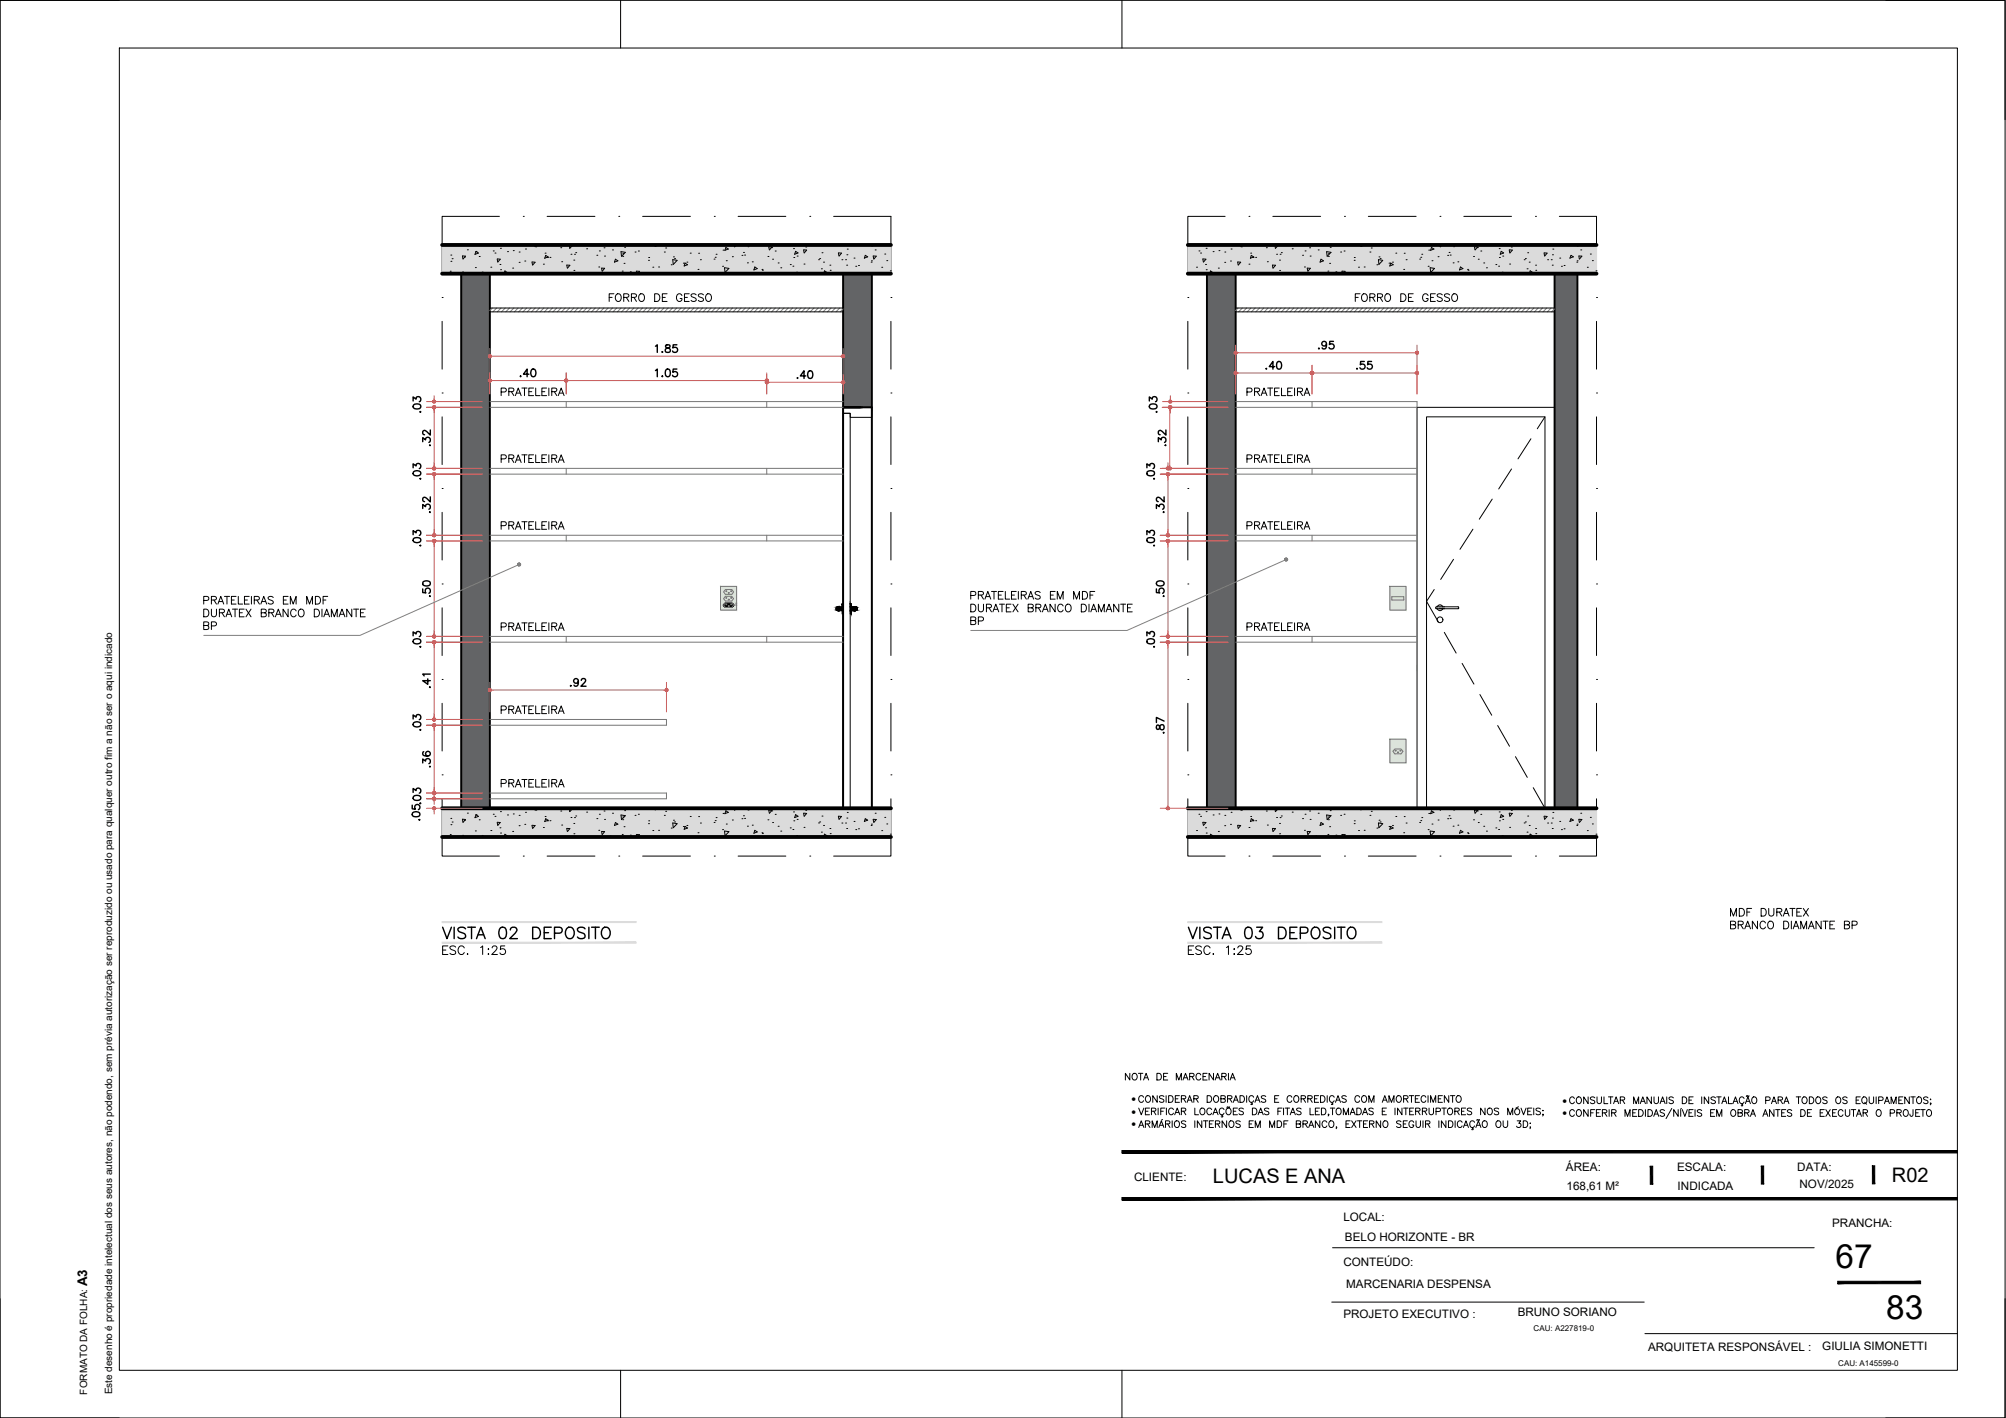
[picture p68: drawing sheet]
<svg xmlns="http://www.w3.org/2000/svg" width="420mm" height="297mm" viewBox="0 0 420 297" stroke-linecap="round" stroke-linejoin="round" font-family="sans-serif">
<defs><g id="words">
<g font-size="7">
<text x="384.5" y="265.6">67</text>
<text x="395.1" y="276.3">83</text>
</g>
<g font-size="5.7">
<text x="91.4" y="197.9">VISTA 02 DEPOSITO</text>
<text x="247.6" y="197.9">VISTA 03 DEPOSITO</text>
</g>
<g font-size="4.9">
<text x="274.8" y="74.4">.95</text>
<text x="263.9" y="78.7">.40</text>
<text x="282.9" y="78.7">.55</text>
<text x="91" y="94.5" transform="rotate(-90 91 94.5)">.32</text>
<text x="245.2" y="94.5" transform="rotate(-90 245.2 94.5)">.32</text>
<text x="91" y="108.7" transform="rotate(-90 91 108.7)">.32</text>
<text x="244.8" y="108.7" transform="rotate(-90 244.8 108.7)">.32</text>
<text x="91" y="126.3" transform="rotate(-90 91 126.3)">.50</text>
<text x="244.8" y="126.3" transform="rotate(-90 244.8 126.3)">.50</text>
<text x="118.2" y="145">.92</text>
<text x="244.8" y="154.9" transform="rotate(-90 244.8 154.9)">.87</text>
<text x="91" y="161.9" transform="rotate(-90 91 161.9)">.36</text>
</g>
<g font-size="4.4">
<text x="126.3" y="64.2">FORRO DE GESSO</text>
<text x="282.6" y="64.2">FORRO DE GESSO</text>
<text x="107.6" y="80.1">.40</text>
<text x="136.2" y="80.1">1.05</text>
<text x="165.8" y="80.4">.40</text>
</g>
<g font-size="4.2">
<text x="254.1" y="247.9">LUCAS E ANA</text>
<text x="396.3" y="247.7">R02</text>
</g>
<text font-size="2.8" x="18.3" y="269.4" transform="rotate(-90 18.3 269.4)">A3</text>
<g font-size="2.4">
<text x="328" y="245.3">ÁREA:</text>
<text x="351.3" y="245.3">ESCALA:</text>
<text x="376.4" y="245.3">DATA:</text>
<text x="237.5" y="247.3">CLIENTE:</text>
<text x="328.1" y="249.4">168,61 M²</text>
<text x="351.4" y="249.4">INDICADA</text>
<text x="376.9" y="248.9">NOV/2025</text>
<text x="281.4" y="255.9">LOCAL:</text>
<text x="383.8" y="257.1">PRANCHA:</text>
<text x="281.7" y="260">BELO HORIZONTE - BR</text>
<text x="281.4" y="265.1">CONTEÚDO:</text>
<text x="282" y="269.8">MARCENARIA DESPENSA</text>
<text x="317.9" y="275.7">BRUNO SORIANO</text>
<text x="281.4" y="276.1">PROJETO EXECUTIVO :</text>
<text x="345.2" y="283">ARQUITETA RESPONSÁVEL :</text>
<text x="381.7" y="282.9">GIULIA SIMONETTI</text>
</g>
<g font-size="2.1">
<text x="237" y="230.9">·</text>
<text x="237" y="233.5">·</text>
<text x="327.3" y="231.2">·</text>
<text x="327.3" y="233.9">·</text>
<text x="237" y="236.2">·</text>
<text x="18.3" y="292.1" transform="rotate(-90 18.3 292.1)">FORMATO DA FOLHA:</text>
<text x="23.5" y="292.1" transform="rotate(-90 23.5 292.1)">Este desenho é propriedade intelectual dos seus autores, não podendo, sem prévia autorização ser reproduzido ou usado para qualquer outro fim a não ser o aqui indicado</text>
</g>
<g font-size="1.7">
<text x="321.2" y="278.9">CAU: A227819-0</text>
<text x="385" y="286.1">CAU: A145599-0</text>
</g>
</g></defs>
<!-- layer: 04-BLO_mobiliario -->
<g fill="#636466" stroke="#636466" stroke-width=".21">
<path d="M176.6 57.3l6 28v-28zM176.6 57.3l6 28h-6z"/>
<path d="M96.6 57.3l6 112v-112zM96.6 57.3l6 112h-6z"/>
<path d="M325.6 57.3l4.8 112v-112zM325.6 57.3l4.8 112h-4.8z"/>
<path d="M252.8 57.3l6 112v-112zM252.8 57.3l6 112h-6z"/>
</g>
<!-- layer: 02-PRJ_parede -->
<path d="M96.6 57.3v112M102.6 57.3v112M176.6 57.3v112M182.6 57.3v112M252.8 57.3v112M258.8 57.3v112M325.6 57.3v112M330.4 57.3v112M176.6 85.3h6M180.2 85.3h-3.6h4" fill="none" stroke="#000" stroke-width=".4"/>
<!-- layer: 02-PRJ_tracejado -->
<g fill="none" stroke="#000" stroke-width=".21">
<path d="M104.6 45.3h-12v12M109.6 45.3h.1M114.6 45.3h10M129.6 45.3h.1M134.6 45.3h10M149.6 45.3h.1M154.6 45.3h10M169.6 45.3h.1M174.6 45.3h12v12M256.6 45.3h-7.8v12M261.6 45.3h.1M266.6 45.3h10"/>
<path d="M281.6 45.3h.1M286.6 45.3h10M301.6 45.3h.1M306.6 45.3h10M321.6 45.3h.1M326.6 45.3h7.8v12M92.6 62.3h.1M92.6 67.3v10M186.6 62.3h.1M186.6 67.3v10M248.8 62.3h.1M248.8 67.3v10"/>
<path d="M334.4 62.3h.1M334.4 67.3v10M92.6 82.3h.1M92.6 87.3v10M186.6 82.3h.1M186.6 87.3v10M248.8 82.3h.1M248.8 87.3v10M334.4 82.3h.1M334.4 87.3v10M92.6 107.3v10M186.6 102.3h.1"/>
<path d="M186.6 107.3v10M248.8 102.3h.1M248.8 107.3v10M334.4 102.3h.1M334.4 107.3v10M92.6 127.3v10M186.6 122.3h.1M186.6 127.3v10M248.8 122.3h.1M248.8 127.3v10M334.4 122.3h.1M334.4 127.3v10"/>
<path d="M92.6 142.3h.1M92.6 147.3v10M186.6 142.3h.1M186.6 147.3v10M248.8 142.3h.1M248.8 147.3v10M334.4 142.3h.1M334.4 147.3v10M92.6 167.3v12h12M109.6 179.3h.1M114.6 179.3h10M129.6 179.3h.1"/>
<path d="M134.6 179.3h10M149.6 179.3h.1M154.6 179.3h10M169.6 179.3h.1M186.6 162.3h.1M186.6 167.3v12h-12M248.8 167.3v12h7.8M248.8 162.3h.1M261.6 179.3h.1M266.6 179.3h10M281.6 179.3h.1M286.6 179.3h10"/>
<path d="M301.6 179.3h.1M306.6 179.3h10M321.6 179.3h.1M334.4 162.3h.1M334.4 167.3v12h-7.8"/>
</g>
<!-- layer: 03-TRA_paredes -->
<g fill="#dbdbdb" stroke="#dbdbdb" stroke-width=".21">
<path d="M92.6 169.3l94 6v-6zM92.6 169.3l94 6h-94z"/>
<path d="M92.6 51.3l94 6v-6zM92.6 51.3l94 6h-94z"/>
<path d="M248.8 169.3l85.6 6v-6zM248.8 169.3l85.6 6h-85.6z"/>
<path d="M248.8 51.3l85.6 6v-6zM248.8 51.3l85.6 6h-85.6z"/>
</g>
<g fill="none" stroke="#000" stroke-width=".21">
<path d="M94.3 56.8h.1M94.4 53.4h.1M94.4 54.7h.1M94.7 54.2h.1M96.9 57h.1M97 54.2l.5-.5-.6-.1 .1 .7M97.3 53.9h.1M97.9 52.3h.1M99.6 56.1h.1M99.7 52.7h.1M99.7 52.7l.5 .3-.7 .3zM100.4 53.7h.1"/>
<path d="M101 57h.1M102.8 56h.1M103.3 52.6h.1M103.7 53h.1M104.1 54.3l.1 .6M104.2 54.2l.6 .1-.5 .6M104.7 55.4h.1M104.8 52h.1M104.8 56.5h.1M106.3 57.1l-.5-.3-.2 .5M106.3 57.1l-.6 .2M106.3 52.7h.1"/>
<path d="M106.6 51.4h.1M107.4 56.2h.1M107.5 52.5h.1M108.7 52.8h.1M108.7 55h.1M109.9 54.7h.1M110.1 52.2h.1M111.4 54.9l.1 .6M111.5 54.9h.6l-.5 .6M112 51.7h.1M112.2 51.7h.1M113.8 55.3h.1"/>
<path d="M114.2 53h.1M114.3 53.5l.5 .3-.7 .3zM114.7 53.9h.1M115.1 57.3h.1M115.2 53.9h.1M116.5 51.3h.1M117.5 51.9h.1M117.6 54.8h.1M118.7 55.5l.1 .7M118.7 55.5l.7 .1-.5 .6M119.3 51.3v.7l.7-.7M119.6 53.3h.1"/>
<path d="M120.2 54.5h.1M120.2 56.6h.1M120.3 53.3h.1M120.6 52.9h.1M122.9 52.1h.1M125 53.5h.1M125.4 55.9h.1M125.5 52.6h.1M126 56.2l.1 .6M126 56.2h.6l-.4 .6M126.5 51.9h.1M126.6 53.6h.1"/>
<path d="M127.8 57.1h.1M128.3 52.4h.1M128.9 54.3l.5 .3-.7 .3zM130.1 52.7l.9 .2-.8 .8zM130.3 56.8h.1M130.4 53.7h.1M130.5 53.1h.1M130.7 55.2h.1M130.8 51.8h.1M132 56.9h.1M133 52.8h.1M133.3 56.8l.1 .5"/>
<path d="M133.3 56.8h.6l-.4 .5M133.7 52.6h.1M135.8 54.5h.1M135.9 53.9h.1M136.7 56h.1M137.3 51.3l-.1 .3 .7-.3M137.9 55.9h.1M139.1 52.8h.1M139.4 52h.1M140.6 55.5h.1M140.9 57.2h.1M141.1 53.8h.1"/>
<path d="M141.3 54.2h.1M141.8 54.5l-.9-.1 .1 1 .8-.8M143.1 55.1h.1M143.3 51.4h.1M143.5 55.1l.5 .3-.7 .3zM143.9 54.9h.1M144.6 53h.1M146.2 56.4h.1M146.3 53.1h.1M146.7 54.4h.1M149.6 54.3h.1M149.8 53.9h.1"/>
<path d="M150 53.3h.1M151.3 55.8h.1M151.4 52.4h.1M152.1 54.6h.1M152.5 52.2l-.7 .2M152.5 52.2l-.5-.4-.2 .7M152.7 56.2l-1-.1 .2 1 .8-.9M153.4 53.8h.1M153.8 51.3l.1 .4M154.2 51.3l-.3 .4M155.4 53.5h.1M155.7 52.9h.1"/>
<path d="M156 53.4h.1M156.5 55.1h.1M156.7 51.7h.1M157.6 54.8h.1M158.1 55.9l.5 .4-.7 .2zM159.6 56.4h.1M159.7 56.6h.1M160.8 53.7h.1M161 51.7l.1 .7M161.1 51.7l.6 .1-.5 .5M161.6 51.9h.1M161.8 54.3h.1"/>
<path d="M162.4 52.6h.1M163 55.1h.1M163.5 56.1h.1M165.5 55.4h.1M166.1 55.8h.1M166.2 52.1h.1M166.3 53.9h.1M166.6 52.6l.6 .4-.8 .3zM166.8 57h.1M167 53.6h.1M168.3 52.4l.1 .6M168.4 52.3l.6 .1-.5 .6"/>
<path d="M168.4 55.3h.1M168.8 51.7h.1M171.4 54.4h.1M171.7 54.2h.1M172 56.3h.1M172.2 52.9h.1M172.5 54.9h.1M172.5 57.3l.2-.6 .5 .4-.6 .2M173.8 55.5h.1M173.9 56.6h.1M175.7 53.6l-.1-.6h.7l-.5 .6M176.3 54.4h.1"/>
<path d="M177.1 54.4h.1M177.3 55.5h.1M177.4 53.4h.1M177.5 52.2h.1M178.9 54.1h.1M179.2 55.8h.1M179.8 55.6h.1M181.7 53.8l-.7 .3 .2-.6 .5 .3M182.5 54.9h.1M182.5 54.6h.1M182.6 51.5h.1M182.6 57.2h.1"/>
<path d="M183 54.3l-.1-.7 .6 .1-.5 .6M183.3 52.4h.1M184.7 56h.1M185.3 53.2h.1M185.7 54.6h.1M186.5 56.7h.1M250.6 56h.1M251.1 52.6h.1M251.5 53h.1M252 54.2l.6 .1-.5 .6-.2-.6M252.5 55.4h.1M252.6 52h.1"/>
<path d="M252.6 56.5h.1M254.1 57.1l-.6 .2M254.1 57.1l-.5-.3-.2 .5M254.1 52.7h.1M254.4 51.4h.1M255.2 56.2h.1M255.3 52.5h.1M256.5 55h.1M256.5 52.8h.1M257.7 54.7h.1M257.9 52.2h.1M259.2 54.9h.7l-.5 .6z"/>
<path d="M259.8 51.7h.1M260 51.7h.1M261.6 55.3h.1M262 53h.1M262.1 53.5l.5 .3-.7 .3zM262.4 53.9h.1M262.9 57.3h.1M263 53.9h.1M264.3 51.3h.1M265.2 51.9h.1M265.5 54.8h.1M266.6 56.2v-.7l.6 .1-.5 .6"/>
<path d="M267.1 51.3v.7M267.4 53.3h.1M267.8 51.3l-.7 .7M268 54.5h.1M268 56.6h.1M268.1 53.3h.1M268.4 52.9h.1M270.7 52.1h.1M272.8 53.5h.1M273.2 55.9h.1M273.3 52.6h.1M273.8 56.2l.1 .6"/>
<path d="M273.8 56.2h.6l-.4 .6M274.3 51.9h.1M274.4 53.6h.1M275.6 57.1h.1M276.1 52.4h.1M276.7 54.3l.5 .3-.7 .3zM277.9 52.7l.9 .2-.8 .8-.1-1M278.1 56.8h.1M278.2 53.7h.1M278.3 53.1h.1M278.5 55.2h.1M278.6 51.8h.1"/>
<path d="M279.8 56.9h.1M280.8 52.8h.1M281.1 56.8l.1 .5M281.1 56.8h.6l-.4 .5M281.5 52.6h.1M283.6 54.5h.1M283.7 53.9h.1M284.5 56h.1M285.1 51.3l-.1 .3 .7-.3M285.7 55.9h.1M286.9 52.8h.1M287.2 52h.1"/>
<path d="M288.4 55.5h.1M288.7 57.2h.1M288.8 53.8h.1M289.1 54.2h.1M289.6 54.5l-.9-.1 .1 1 .8-.8M290.9 55.1h.1M291.1 51.4h.1M291.3 55.1l.5 .3-.7 .3zM291.7 54.9h.1M292.4 53h.1M294 56.4h.1M294.1 53.1h.1"/>
<path d="M294.5 54.4h.1M297.3 54.3h.1M297.6 53.9h.1M297.8 53.3h.1M299.1 55.8h.1M299.3 52.4h.1M299.6 56.1l.9 .1-.8 .9zM299.9 54.6h.1M300.3 52.2l-.7 .2M300.3 52.2l-.5-.4-.2 .7M301.2 53.8h.1M301.6 51.3v.4"/>
<path d="M302 51.3l-.3 .4M303.2 53.5h.1M303.5 52.9h.1M303.7 53.4h.1M304.4 55.1h.1M304.5 51.7h.1M305.4 54.8h.1M305.9 55.9l.5 .4-.7 .2zM307.4 56.4h.1M307.5 56.6h.1M308.6 53.7h.1M308.8 51.7l.1 .7"/>
<path d="M308.9 51.7l.6 .1-.5 .5M309.4 51.9h.1M309.6 54.3h.1M310.2 52.6h.1M310.8 55.1h.1M311.3 56.1h.1M313.3 55.4h.1M313.9 55.8h.1M314 52.1h.1M314 53.9h.1M314.4 52.6l.5 .4-.7 .3zM314.6 57h.1"/>
<path d="M314.7 53.6h.1M316.1 52.4l.1 .6M316.1 52.3l.7 .1-.5 .6M316.2 55.3h.1M316.5 51.7h.1M319.2 54.4h.1M319.5 54.2h.1M319.8 56.3h.1M320 52.9h.1M320.3 54.9h.1M320.3 57.3l.2-.6 .5 .4-.6 .2M321.6 55.5h.1"/>
<path d="M321.7 56.6h.1M323.4 53l.1 .6M323.4 53h.6l-.4 .6M324.1 54.4h.1M324.9 54.4h.1M325.1 55.5h.1M325.2 53.4h.1M325.2 52.2h.1M326.7 54.1h.1M327 55.8h.1M327.6 55.6h.1M329.5 53.8l-.7 .3 .2-.6 .5 .3"/>
<path d="M330.3 54.9h.1M330.3 54.6h.1M330.4 51.5h.1M330.4 57.2h.1M330.7 53.6l.1 .7M330.7 53.6l.6 .1-.5 .6M331.1 52.4h.1M332.5 56h.1M333.1 53.2h.1M333.5 54.6h.1M334.3 56.7h.1M94.3 174.8h.1"/>
<path d="M94.4 171.4h.1M94.4 172.7h.1M94.7 172.2h.1M96.9 175h.1M97 172.2l.5-.5-.6-.1 .1 .7M97.3 171.9h.1M97.9 170.3h.1M99.6 174.1h.1M99.7 170.7h.1M99.7 170.7l.5 .3-.7 .3zM100.4 171.7h.1M101 175h.1"/>
<path d="M102.8 174h.1M103.3 170.6h.1M103.7 171h.1M104.1 172.3l.1 .6M104.2 172.2l.6 .1-.5 .6M104.7 173.4h.1M104.8 170h.1M104.8 174.5h.1M106.3 175.1l-.5-.3-.2 .5M106.3 175.1l-.6 .2M106.3 170.7h.1M106.6 169.4h.1"/>
<path d="M107.4 174.2h.1M107.5 170.5h.1M108.7 170.8h.1M108.7 173h.1M109.9 172.7h.1M110.1 170.2h.1M111.4 172.9l.1 .6M111.5 172.9h.6l-.5 .6M112 169.7h.1M112.2 169.7h.1M113.8 173.3h.1M114.2 171h.1"/>
<path d="M114.7 171.9h.1M114.8 171.8l-.7 .3 .2-.6 .5 .3M115.1 175.3h.1M115.2 171.9h.1M116.5 169.3h.1M117.5 169.9h.1M117.6 172.8h.1M118.7 173.5l.1 .7M118.7 173.5l.7 .1-.5 .6M119.3 169.3v.7l.7-.7M119.6 171.2h.1M120.2 172.5h.1"/>
<path d="M120.2 174.7h.1M120.3 171.3h.1M120.6 170.9h.1M122.9 170.1h.1M125 171.5h.1M125.4 173.9h.1M125.5 170.6h.1M126 174.2l.1 .6M126 174.2h.6l-.4 .6M126.5 169.9h.1M126.6 171.6h.1M127.8 175.1h.1"/>
<path d="M128.3 170.4h.1M128.9 172.3l.5 .3-.7 .3zM130.1 170.7l.9 .2-.8 .8-.1-1M130.3 174.8h.1M130.4 171.7h.1M130.5 171.1h.1M130.7 173.2h.1M130.8 169.8h.1M132 174.9h.1M133 170.8h.1M133.3 174.8l.1 .5M133.3 174.8h.6l-.4 .5"/>
<path d="M133.7 170.6h.1M135.8 172.5h.1M135.9 171.9h.1M136.7 174h.1M137.3 169.3l-.1 .3 .7-.3M137.9 173.9h.1M139.1 170.8h.1M139.4 170h.1M140.6 173.5h.1M140.9 172.4l.9 .2-.8 .8-.1-1M140.9 175.2h.1M141.1 171.8h.1"/>
<path d="M141.3 172.2h.1M143.1 173.1h.1M143.3 169.4h.1M143.9 172.9h.1M144 173.4l-.7 .3 .2-.6 .5 .4M144.6 171h.1M146.2 174.4h.1M146.3 171.1h.1M146.7 172.4h.1M149.6 172.3h.1M149.8 171.9h.1M150 171.3h.1"/>
<path d="M151.3 173.8h.1M151.4 170.4h.1M152 169.8l.5 .4-.7 .2zM152.1 172.6h.1M152.7 174.2l-1-.1 .2 1 .8-.9M153.4 171.8h.1M153.8 169.3l.1 .4M154.2 169.3l-.3 .4M155.4 171.5h.1M155.7 170.9h.1M156 171.4h.1M156.5 173.1h.1"/>
<path d="M156.7 169.7h.1M157.6 172.9h.1M158.1 173.9l.5 .4-.7 .2zM159.6 174.4h.1M159.7 174.6h.1M160.8 171.7h.1M161 169.7l.1 .7M161.1 169.7l.6 .1-.5 .5M161.6 169.9h.1M161.8 172.3h.1M162.4 170.6h.1M163 173.1h.1"/>
<path d="M163.5 174.1h.1M165.5 173.4h.1M166.1 173.8h.1M166.2 170.1h.1M166.3 171.9h.1M166.6 170.7l.6 .3-.8 .3zM166.8 175h.1M167 171.6h.1M168.3 170.4l.1 .6M168.4 170.3l.6 .1-.5 .6M168.4 173.3h.1M168.8 169.7h.1"/>
<path d="M171.4 172.4h.1M171.7 172.2h.1M172 174.3h.1M172.2 170.9h.1M172.5 172.9h.1M172.5 175.3l.2-.6 .5 .4-.6 .2M173.8 173.6h.1M173.9 174.6h.1M175.6 171l.1 .6M175.6 171h.7l-.5 .6M176.3 172.4h.1M177.1 172.4h.1"/>
<path d="M177.3 173.6h.1M177.4 171.4h.1M177.5 170.2h.1M178.9 172.1h.1M179.2 173.8h.1M179.8 173.6h.1M181 172.1l.7-.3-.5-.3-.2 .6M182.5 172.9h.1M182.5 172.6h.1M182.6 169.5h.1M182.6 175.2h.1M183 172.3l-.1-.7 .6 .1-.5 .6"/>
<path d="M183.3 170.4h.1M184.7 174h.1M185.3 171.2h.1M185.7 172.6h.1M186.5 174.7h.1M250.6 174h.1M251.1 170.6h.1M251.5 171h.1M251.9 172.3l.2 .6M252 172.2l.6 .1-.5 .6M252.5 173.4h.1M252.6 170h.1"/>
<path d="M252.6 174.5h.1M253.4 175.3l.2-.5 .5 .3-.6 .2M254.1 170.7h.1M254.4 169.4h.1M255.2 174.2h.1M255.3 170.5h.1M256.5 173h.1M256.5 170.8h.1M257.7 172.7h.1M257.9 170.2h.1M259.3 172.9h.6l-.5 .6-.2-.6M259.8 169.7h.1"/>
<path d="M260 169.7h.1M261.6 173.3h.1M262 171h.1M262.4 171.9h.1M262.6 171.8l-.7 .3 .2-.6 .5 .3M262.9 175.3h.1M263 171.9h.1M264.3 169.3h.1M265.2 169.9h.1M265.5 172.8h.1M266.6 174.2v-.7l.6 .1-.5 .6M267.1 169.3v.7"/>
<path d="M267.4 171.2h.1M267.8 169.3l-.7 .7M268 172.5h.1M268 174.7h.1M268.1 171.3h.1M268.4 170.9h.1M270.7 170.1h.1M272.8 171.5h.1M273.2 173.9h.1M273.3 170.6h.1M273.8 174.2l.1 .6M273.8 174.2h.6l-.4 .6"/>
<path d="M274.3 169.9h.1M274.4 171.6h.1M275.6 175.1h.1M276.1 170.4h.1M276.7 172.3l.5 .3-.7 .3zM277.9 170.7l.9 .2-.8 .8-.1-1M278.1 174.8h.1M278.2 171.7h.1M278.3 171.1h.1M278.5 173.2h.1M278.6 169.8h.1M279.8 174.9h.1"/>
<path d="M280.8 170.8h.1M281.1 174.8l.1 .5M281.1 174.8h.6l-.4 .5M281.5 170.6h.1M283.6 172.5h.1M283.7 171.9h.1M284.5 174h.1M285.1 169.3l-.1 .3 .7-.3M285.7 173.9h.1M286.9 170.8h.1M287.2 170h.1M288.4 173.5h.1"/>
<path d="M288.7 175.2h.1M288.7 172.4l.9 .2-.8 .8-.1-1M288.8 171.8h.1M289.1 172.2h.1M290.9 173.1h.1M291.1 169.4h.1M291.7 172.9h.1M291.8 173.4l-.7 .3 .2-.6 .5 .4M292.4 171h.1M294 174.4h.1M294.1 171.1h.1M294.5 172.4h.1"/>
<path d="M297.3 172.3h.1M297.6 171.9h.1M297.8 171.3h.1M299.1 173.8h.1M299.3 170.4h.1M299.6 174.1l.9 .1-.8 .9zM299.8 169.8l.5 .4-.7 .2zM299.9 172.6h.1M301.2 171.8h.1M301.6 169.3v.4M302 169.3l-.3 .4M303.2 171.5h.1"/>
<path d="M303.5 170.9h.1M303.7 171.4h.1M304.4 173.1h.1M304.5 169.7h.1M305.4 172.9h.1M305.9 173.9l.5 .4-.7 .2zM307.4 174.4h.1M307.5 174.6h.1M308.6 171.7h.1M308.8 169.7l.1 .7M308.9 169.7l.6 .1-.5 .5M309.4 169.9h.1"/>
<path d="M309.6 172.3h.1M310.2 170.6h.1M310.8 173.1h.1M311.3 174.1h.1M313.3 173.4h.1M313.9 173.8h.1M314 170.1h.1M314 171.9h.1M314.4 170.7l.5 .3-.7 .3zM314.6 175h.1M314.7 171.6h.1M316.1 170.4l.1 .6"/>
<path d="M316.1 170.3l.7 .1-.5 .6M316.2 173.3h.1M316.5 169.7h.1M319.2 172.4h.1M319.5 172.2h.1M319.8 174.3h.1M320 170.9h.1M320.3 172.9h.1M320.3 175.3l.2-.6 .5 .4-.6 .2M321.6 173.6h.1M321.7 174.6h.1M323.4 171l.1 .6"/>
<path d="M323.4 171h.6l-.4 .6M324.1 172.4h.1M324.9 172.4h.1M325.1 173.6h.1M325.2 171.4h.1M325.2 170.2h.1M326.7 172.1h.1M327 173.8h.1M327.6 173.6h.1M328.8 172.1l.7-.3-.5-.3-.2 .6M330.3 172.9h.1M330.3 172.6h.1"/>
<path d="M330.4 169.5h.1M330.4 175.2h.1M330.7 171.6l.1 .7M330.7 171.6l.6 .1-.5 .6M331.1 170.4h.1M332.5 174h.1M333.1 171.2h.1M333.5 172.6h.1M334.3 174.7h.1"/>
</g>
<!-- layer: 02-PRJ_estrutura -->
<path d="M92.6 57.3h94M92.6 51.3h94M248.8 57.3h85.6M248.8 51.3h85.6M92.6 175.3h94M92.6 169.3h94M248.8 175.3h85.6M248.8 169.3h85.6" fill="none" stroke="#000" stroke-width=".8"/>
<!-- layer: ARQ-FORRO -->
<g fill="none" stroke="#808080" stroke-width=".21">
<path d="M103.1 64.5l-.5 .6M104 64.5l-.8 .8M104.9 64.5l-.8 .8M105.8 64.5l-.8 .8M106.7 64.5l-.8 .8M107.6 64.5l-.8 .8M108.5 64.5l-.8 .8M109.4 64.5l-.8 .8M110.3 64.5l-.8 .8M111.2 64.5l-.8 .8M112.1 64.5l-.8 .8M113 64.5l-.8 .8"/>
<path d="M113.9 64.5l-.8 .8M114.8 64.5l-.8 .8M115.7 64.5l-.8 .8M116.6 64.5l-.8 .8M117.5 64.5l-.8 .8M118.4 64.5l-.8 .8M119.3 64.5l-.8 .8M120.2 64.5l-.8 .8M121.1 64.5l-.8 .8M122 64.5l-.8 .8M122.9 64.5l-.8 .8M123.8 64.5l-.8 .8"/>
<path d="M124.7 64.5l-.8 .8M151.6 64.5l-.8 .8M152.5 64.5l-.8 .8M153.4 64.5l-.8 .8M154.3 64.5l-.8 .8M155.2 64.5l-.8 .8M156.1 64.5l-.8 .8M157 64.5l-.8 .8M157.9 64.5l-.8 .8M158.8 64.5l-.8 .8M159.7 64.5l-.8 .8M160.6 64.5l-.8 .8"/>
<path d="M161.5 64.5l-.8 .8M162.4 64.5l-.8 .8M163.3 64.5l-.8 .8M164.2 64.5l-.8 .8M165.1 64.5l-.8 .8M166 64.5l-.8 .8M166.9 64.5l-.8 .8M167.8 64.5l-.8 .8M168.7 64.5l-.8 .8M169.6 64.5l-.8 .8M170.5 64.5l-.8 .8M171.4 64.5l-.8 .8"/>
<path d="M172.3 64.5l-.8 .8M173.2 64.5l-.8 .8M174.1 64.5l-.8 .8M175 64.5l-.8 .8M175.9 64.5l-.8 .8M176.6 64.7l-.6 .6M259.3 64.5l-.5 .6M260.2 64.5l-.8 .8M261.1 64.5l-.8 .8M262 64.5l-.8 .8M262.9 64.5l-.8 .8M263.8 64.5l-.8 .8"/>
<path d="M264.7 64.5l-.8 .8M265.6 64.5l-.8 .8M266.5 64.5l-.8 .8M267.4 64.5l-.8 .8M268.3 64.5l-.8 .8M269.2 64.5l-.8 .8M270.1 64.5l-.8 .8M271 64.5l-.8 .8M271.9 64.5l-.8 .8M272.8 64.5l-.8 .8M273.7 64.5l-.8 .8M274.6 64.5l-.8 .8"/>
<path d="M275.5 64.5l-.8 .8M276.4 64.5l-.8 .8M277.3 64.5l-.8 .8M278.2 64.5l-.8 .8M279.1 64.5l-.8 .8M280 64.5l-.8 .8M280.9 64.5l-.8 .8M281.8 64.5l-.8 .8M307.8 64.5l-.8 .8M308.7 64.5l-.8 .8M309.6 64.5l-.8 .8M310.5 64.5l-.8 .8"/>
<path d="M311.4 64.5l-.8 .8M312.3 64.5l-.8 .8M313.2 64.5l-.8 .8M314.1 64.5l-.8 .8M315 64.5l-.8 .8M315.9 64.5l-.8 .8M316.8 64.5l-.8 .8M317.7 64.5l-.8 .8M318.6 64.5l-.8 .8M319.5 64.5l-.8 .8M320.4 64.5l-.8 .8M321.3 64.5l-.8 .8"/>
<path d="M322.2 64.5l-.8 .8M323.1 64.5l-.8 .8M324 64.5l-.8 .8M324.9 64.5l-.8 .8M325.6 64.7l-.6 .6"/>
</g>
<path d="M102.6 64.5h74M102.6 65.3h74M258.8 64.5h66.8M258.8 65.3h66.8" fill="none" stroke="#000" stroke-width=".21"/>
<!-- layer: ARQ-ESQUADRIA -->
<path d="M176.6 85.3h6v84h-6zM178.1 126.5h.2v2.1h-.2M178.3 127.1h.8a.41 .41 0 0 1 .5 .4 .41 .41 0 0 1-.5 .4h-.8M178.9 127.1v.8M301.4 127.1h1.2M301.4 127.5h1.2" fill="none" stroke="#000" stroke-width=".21"/>
<!-- layer: ARQ-ESQUADRIAS -->
<path d="M176.6 86.6h1.5v82.7h-1.5zM176.6 85.3h6v2.1h-4.5v-.8h-1.5z" fill="none" stroke="#000" stroke-width=".21"/>
<!-- layer: ARQ-ESQUADRIA -->
<g fill="#000" stroke="#000" stroke-width=".21">
<path d="M175.5 127.1h.3zM175.5 127.1h.3z"/>
<path d="M175.5 127.1h.3zM175.4 127.1h.4z"/>
<path d="M175.4 127.1l.4 .1zM175.3 127.2h.5z"/>
<path d="M175.3 127.2h.5zM175.3 127.2h.5z"/>
<path d="M175.3 127.2l.5 .1zM175.3 127.2l.5 .1z"/>
<path d="M175.2 127.3h.6zM175.2 127.3h.6z"/>
<path d="M175.2 127.3l.6 .1zM175.2 127.3l.6 .1z"/>
<path d="M175.1 127.4l.7 .1zM175.1 127.4l.7 .1z"/>
<path d="M175.1 127.5l.7 .1zM175.1 127.5l.7 .1z"/>
<path d="M175.1 127.6h.7zM175.1 127.6h.7z"/>
<path d="M175.1 127.6l.7 .1zM175.1 127.6l.7 .1z"/>
<path d="M175.2 127.7l.6 .1zM175.2 127.7l.6 .1z"/>
<path d="M175.2 127.8h.6zM175.2 127.8h.6z"/>
<path d="M175.3 127.8l.5 .1zM175.3 127.8l.5 .1z"/>
<path d="M175.3 127.9h.5zM175.3 127.9h.5z"/>
<path d="M175.4 127.9h.4zM175.4 127.9h.4z"/>
<path d="M175.5 127.9h.3zM175.5 127.9h.3z"/>
<path d="M175.8 127.1l.6 .8v-.8zM175.8 127.1l.6 .8h-.6z"/>
<path d="M176.4 126.5l.2 2.1v-2.1zM176.4 126.5l.2 2.1h-.2z"/>
<path d="M178.1 126.5l.2 .6v-.6zM178.1 126.5l.2 .6h-.2z"/>
<path d="M178.1 127.1l.2 .8v-.8zM178.1 127.1l.2 .8h-.2z"/>
<path d="M178.1 127.9l.2 .7v-.7zM178.1 127.9l.2 .7h-.2z"/>
<path d="M178.3 127.1l.6 .8v-.8zM178.3 127.1l.6 .8h-.6z"/>
<path d="M178.9 127.9h.2zM178.9 127.9h.3z"/>
<path d="M178.9 127.1h.3zM178.9 127.1h.3z"/>
<path d="M178.9 127.1h.4zM178.9 127.1h.4z"/>
<path d="M178.9 127.1l.5 .1zM178.9 127.1l.5 .1z"/>
<path d="M178.9 127.9h.4zM178.9 127.9h.3z"/>
<path d="M178.9 127.2h.5zM178.9 127.2h.5z"/>
<path d="M178.9 127.9h.5zM178.9 127.9h.4z"/>
<path d="M178.9 127.2l.6 .1zM178.9 127.2l.6 .1z"/>
<path d="M178.9 127.8h.5zM178.9 127.8l.5 .1z"/>
<path d="M178.9 127.3h.6zM178.9 127.3h.6z"/>
<path d="M178.9 127.8h.6zM178.9 127.8h.5z"/>
<path d="M178.9 127.3l.6 .1zM178.9 127.3l.6 .1z"/>
<path d="M178.9 127.7h.6zM178.9 127.7l.6 .1z"/>
<path d="M178.9 127.4l.7 .1zM178.9 127.4l.7 .1z"/>
<path d="M178.9 127.6h.6zM178.9 127.6l.6 .1z"/>
<path d="M178.9 127.5l.7 .1zM178.9 127.5l.7 .1z"/>
<path d="M178.9 127.6h.7zM178.9 127.6h.6z"/>
</g>
<!-- layer: 04-BLO_mobiliario -->
<g fill="none" stroke="#767676" stroke-width=".21">
<path d="M102.6 98.1h74M102.6 99.3h74M102.6 84.1h74M102.6 85.3h74M118.6 84.1v1.2M118.6 98.1v1.2M160.6 84.1v1.2M160.6 98.1v1.2M258.8 84.1h38v1.2h-38M258.8 98.1h38M258.8 99.3h38M274.8 84.1v1.2"/>
<path d="M274.8 98.1v1.2M102.6 112.1h74M102.6 113.3h74M118.6 112.1v1.2M160.6 112.1v1.2M258.8 112.1h38M258.8 113.3h38M274.8 112.1v1.2M102.6 133.3h74M102.6 134.5h74M118.6 133.3v1.2M160.6 133.3v1.2"/>
<path d="M258.8 133.3h38M258.8 134.5h38M274.8 133.3v1.2M296.8 139.3v1.2M102.6 150.7h37v1.2h-37M102.6 166.1h37v1.2h-37"/>
</g>
<!-- layer: 02-PRJ_esquadrias -->
<g fill="none" stroke="#000" stroke-width=".21">
<path d="M316.6 98.2l-2.7 4.2M320.7 91.9l-2.8 4.2M323.6 87.3l-1.6 2.5M304.4 117.2l-2.6 4.2M308.5 110.9l-2.7 4.2M312.5 104.5l-2.7 4.3M300.4 123.5l-1.6 2.5 2.5 4.3M300.8 127.1h4.6l.1 .1-.1 .3h-4.6M300.9 127.1l-.2 .1 .2 .3M301 127.1a.6 .6 0 0 1 .6-.4 .6 .6 0 0 1 .6 .4M301 127.5a.6 .6 0 0 0 .6 .4 .6 .6 0 0 0 .6-.4M302.5 132.5l2.5 4.3"/>
<path d="M306.2 139l2.5 4.3M310 145.5l2.4 4.3M313.7 152l2.5 4.3M317.4 158.5l2.5 4.3M296.8 169.3v-84h28.8v84M321.1 165l2.5 4.3v-82h-24.8v82"/>
<circle cx="301.6" cy="129.8" r=".6"/>
</g>
<g fill="#dbdbdb" stroke="#dbdbdb" stroke-width=".21">
<path d="M301.5 126.7l.3 .1zM301.4 126.8h.4z"/>
<path d="M301.4 126.8h.5zM301.3 126.8h.6z"/>
<path d="M301.3 126.8h.7zM301.2 126.8h.8z"/>
<path d="M301.2 126.8l.8 .1zM301.2 126.8l.8 .1h-.9z"/>
<path d="M301.1 126.9l1 .1zM301.1 126.9l1 .1h-1z"/>
<path d="M301.1 127l1.1 .1zM301.1 127l1.1 .1z"/>
</g>
<!-- layer: ARQ-TEXTO -->
<g fill="#dcdcdc" stroke="#dcdcdc" stroke-width=".21">
<path d="M92.6 193v.3l40.6-.3zM92.6 193.3l40.6-.3v.3z"/>
<path d="M92.6 197.4v.2l40.6-.2zM92.6 197.6l40.6-.2v.2z"/>
<path d="M248.8 193v.3l40.6-.3zM248.8 193.3l40.6-.3v.3z"/>
<path d="M248.8 197.4v.2l40.6-.2zM248.8 197.6l40.6-.2v.2z"/>
</g>
<g fill="none" stroke="#000" stroke-width=".21">
<path d="M105 82.1l.9-.1 .1-.2v-.4l-1-.1v1.6M105 96.1l.9-.1 .1-.2v-.4l-1-.1v1.6M106.6 82h.9l.1-.3v-.3l-1-.1v1.6M106.6 96h.9l.1-.3v-.3l-1-.1v1.6M107.1 82l.5 .9M107.1 96l.5 .9M107.9 82.9l.6-1.6 .7 1.6M107.9 96.9l.6-1.6 .7 1.6M108.2 82.3h.7M108.2 96.4h.7M109.3 95.3h1.1M109.9 81.3v1.6"/>
<path d="M109.9 95.3v1.6M110.8 82h.6M110.8 96h.6M111.8 81.3h-1v1.6h1M111.8 95.3h-1v1.6h1M112.2 81.3v1.6h.9M112.2 95.3v1.6h.9M113.5 82h.6M113.5 96h.6M114.5 81.3h-1v1.6h1M114.5 95.3h-1v1.6h1M115 81.3v1.6"/>
<path d="M115 95.3v1.6M115.6 82h.9l.1-.4-.1-.2-.9-.1v1.6M115.6 96h.9l.1-.3-.1-.3-.9-.1v1.6M116.1 82l.5 .9M116.1 96l.5 .9M116.9 82.9l.6-1.6 .7 1.6M116.9 96.9l.6-1.6 .7 1.6M117.2 82.3h.7M117.2 96.4h.7M261.2 82.1l.9-.1 .1-.2-.1-.4-.9-.1v1.6M261.2 96.1l.9-.1 .1-.2-.1-.4-.9-.1v1.6M262.8 82h.9l.1-.4-.3-.3h-.7v1.6"/>
<path d="M262.8 96h.9l.1-.3v-.3l-1-.1v1.6M263.3 82l.5 .9M263.3 96l.5 .9M264.1 82.9l.7-1.6 .6 1.6M264.1 96.9l.7-1.6 .6 1.6M264.4 82.3h.7M264.4 96.4h.7M265.5 95.3h1.1M265.5 81.3h1.1M266 81.3v1.6M266 95.3v1.6M267 82h.6"/>
<path d="M267 96h.6M267.9 81.3h-.9v1.6h.9M267.9 95.3h-.9v1.6h.9M268.4 81.3v1.6h.9M268.4 95.3v1.6h.9M269.7 82h.6M269.7 96h.6M270.7 81.3h-1v1.6h1M270.7 95.3h-1v1.6h1M271.1 81.3v1.6M271.1 95.3v1.6M271.8 82h.9l.1-.3v-.3l-1-.1v1.6"/>
<path d="M271.8 96h.9l.1-.3v-.3l-1-.1v1.6M272.3 82l.5 .9M272.3 96l.5 .9M273.1 82.9l.6-1.6 .6 1.6M273.1 96.9l.6-1.6 .6 1.6M273.3 82.3h.8M273.3 96.4h.8M105 110.1h.9l.1-.3v-.4l-1-.1v1.6M106.6 110.1l.9-.1 .1-.3v-.3l-1-.1v1.6M107.1 110.1l.5 .8M107.9 110.9l.6-1.6 .7 1.6M108.2 110.3h.7"/>
<path d="M109.3 109.3h1.1M109.9 109.3v1.6M110.8 110.1h.6M111.8 109.3h-1v1.6h1M112.2 109.3v1.6h.9M113.5 110.1h.6M114.5 109.3h-1v1.6h1M115 109.3v1.6M115.6 110.1l.9-.1 .1-.4-.1-.2-.9-.1v1.6M116.1 110.1l.5 .8M116.9 110.9l.6-1.6 .7 1.6M117.2 110.3h.7"/>
<path d="M261.2 110.1h.9l.1-.3-.1-.4-.9-.1v1.6M262.8 110.1l.9-.1 .1-.4-.3-.3h-.7v1.6M263.3 110.1l.5 .8M264.1 110.9l.7-1.6 .6 1.6M264.4 110.3h.7M265.5 109.3h1.1M266 109.3v1.6M267 110.1h.6M267.9 109.3h-.9v1.6h.9M268.4 109.3v1.6h.9M269.7 110.1h.6M270.7 109.3h-1v1.6h1"/>
<path d="M271.1 109.3v1.6M271.8 110.1l.9-.1 .1-.3v-.3l-1-.1v1.6M272.3 110.1l.5 .8M273.1 110.9l.6-1.6 .6 1.6M273.3 110.3h.8M105 131.3l.9-.1 .1-.2v-.4l-1-.1v1.6M106.6 131.2h.9l.1-.3v-.3l-1-.1v1.6M107.1 131.2l.5 .9M107.9 132.1l.6-1.6 .7 1.6M108.2 131.6h.7M109.3 130.5h1.1M109.9 130.5v1.6"/>
<path d="M110.8 131.2h.6M111.8 130.5h-1v1.6h1M112.2 130.5v1.6h.9M113.5 131.2h.6M114.5 130.5h-1v1.6h1M115 130.5v1.6M115.6 131.2h.9l.1-.3-.1-.3-.9-.1v1.6M116.1 131.2l.5 .9M116.9 132.1l.6-1.6 .7 1.6M117.2 131.6h.7M261.2 131.3l.9-.1 .1-.2-.1-.4-.9-.1v1.6M262.8 131.2h.9l.1-.3v-.3l-1-.1v1.6"/>
<path d="M263.3 131.2l.5 .9M264.1 132.1l.7-1.6 .6 1.6M264.4 131.6h.7M265.5 130.5h1.1M266 130.5v1.6M267 131.2h.6M267.9 130.5h-.9v1.6h.9M268.4 130.5v1.6h.9M269.7 131.2h.6M270.7 130.5h-1v1.6h1M271.1 130.5v1.6M271.8 131.2h.9l.1-.3v-.3l-1-.1v1.6"/>
<path d="M272.3 131.2l.5 .9M273.1 132.1l.6-1.6 .6 1.6M273.3 131.6h.8M105 148.7l.9-.1 .1-.2v-.4l-.3-.1h-.7v1.6M106.6 148.6h.9l.1-.3v-.3l-.3-.1h-.7v1.6M107.1 148.6l.5 .9M107.9 149.5l.6-1.6 .7 1.6M108.2 149h.7M109.3 147.9h1.1M109.9 147.9v1.6M110.8 148.6h.6M111.8 147.9h-1v1.6h1"/>
<path d="M112.2 147.9v1.6h.9M113.5 148.6h.6M114.5 147.9h-1v1.6h1M115 147.9v1.6M115.6 148.6h.9l.1-.4-.4-.3h-.6v1.6M116.1 148.6l.5 .9M116.9 149.5l.6-1.6 .7 1.6M117.2 149h.7M105 164.1l.9-.1 .1-.2v-.4l-1-.1v1.6M106.6 164h.9l.1-.3v-.3l-1-.1v1.6M107.1 164l.5 .9M107.9 164.9l.6-1.6 .7 1.6"/>
<path d="M108.2 164.3h.7M109.3 163.3h1.1M109.9 163.3v1.6M110.8 164h.6M111.8 163.3h-1v1.6h1M112.2 163.3v1.6h.9M113.5 164h.6M114.5 163.3h-1v1.6h1M115 163.3v1.6M115.6 164h.9l.1-.4-.1-.2-.9-.1v1.6M116.1 164l.5 .9M116.9 164.9l.6-1.6 .7 1.6"/>
<path d="M117.2 164.3h.7M93.8 198.1h-1.1v1.8h1.1M95.4 198.4a.69 .69 0 0 0-1.2 .2l.4 .3 .7 .3 .1 .5a.8 .8 0 0 1-1.2 0M97.2 198.6a.67 .67 0 0 0-.7-.5 .67 .67 0 0 0-.6 .7v.5a.67 .67 0 0 0 .6 .6 .67 .67 0 0 0 .7-.4M97.9 199.9h.1zM100.7 198.5l.4-.4v1.8M102.2 199.9h.2zM103.1 198.6l.3-.5 .6 .2a.58 .58 0 0 1-.2 .8l-.8 .8h1.2M105.7 198.1h-.8l-.1 .8a.63 .63 0 0 1 .9 0 .63 .63 0 0 1-.1 1 .63 .63 0 0 1-.9-.3M250 198.1h-1.1v1.8h1.1M251.7 198.4a.68 .68 0 0 0-1.3 .2l.4 .3 .7 .3 .2 .5a.81 .81 0 0 1-1.3 0M253.4 198.6a.67 .67 0 0 0-.7-.5 .67 .67 0 0 0-.5 .7v.5a.67 .67 0 0 0 .5 .7 .67 .67 0 0 0 .7-.5"/>
<path d="M254 199.9h.2zM256.9 198.5l.4-.4v1.8M258.4 199.9h.2zM259.3 198.6l.3-.5h.3l.4 .4-.3 .6-.8 .8h1.2M261.9 198.1h-.8l-.1 .8a.64 .64 0 0 1 1 0 .64 .64 0 0 1-.2 1 .64 .64 0 0 1-.9-.3M362.5 191.9v-1.6l.6 1.6 .6-1.6v1.6M362.5 193.7l.9-.1 .1-.3-.3-.3h-.7v1.6l.9-.1 .1-.5-.3-.3M364.1 193.7l.9-.1 .1-.2v-.3l-1-.1v1.6M364.3 190.3h.5a.86 .86 0 0 1 .6 .8 .86 .86 0 0 1-.6 .8h-.5zM364.6 193.7l.5 .9M365.4 194.6l.7-1.6 .5 1.6M365.7 194h.7"/>
<path d="M365.9 191.1h.6M366.9 190.3h-1v1.6M368.1 193v1.6l-1.1-1.6v1.6M368.9 190.3h.5a.86 .86 0 0 1 .6 .8 .86 .86 0 0 1-.6 .8h-.5zM369.8 193.3a.59 .59 0 0 0-.7-.3 .59 .59 0 0 0-.5 .6v.4a.59 .59 0 0 0 .5 .6 .59 .59 0 0 0 .7-.4M370.4 193.2l.1-.2a.8 .8 0 0 1 1 .6 .8 .8 0 0 1-.5 1 .82 .82 0 0 1-.7-.5 .82 .82 0 0 1 .1-.9zM370.5 190.3v1.1a.54 .54 0 0 0 .5 .5 .54 .54 0 0 0 .5-.5v-1.1M372.2 191.1l.9-.1 .1-.4-.4-.3h-.6v1.6M372.7 191.1l.5 .8M373.5 191.9l.6-1.6 .6 1.6M373.6 193h.5a.86 .86 0 0 1 .6 .8 .86 .86 0 0 1-.6 .8h-.5zM373.7 191.4h.8"/>
<path d="M374.9 190.3h1.1M375.2 193v1.6M375.4 190.3v1.6M375.6 194.6l.6-1.6 .6 1.6M375.8 194h.8M376.3 191.1h.6M377.2 194.6v-1.6l.6 1.6 .6-1.6v1.6M377.3 190.3h-1v1.6h1M377.7 190.3l1.1 1.6M378.8 194.6l.6-1.6 .6 1.6M378.8 190.3l-1.1 1.6M379 194h.8"/>
<path d="M381.4 193v1.6l-1-1.6v1.6M381.8 193h1.1M382.4 193v1.6M383.3 193.7h.6M384.3 193h-1v1.6h1M386.3 193.7l.9-.1 .2-.3-.4-.3h-.7v1.6h.7l.3-.2 .1-.4-.4-.3M387.9 193.8h.7a.42 .42 0 0 0 .4-.4 .42 .42 0 0 0-.4-.4h-.7v1.6M236.6 224.8v1.4l-.9-1.4v1.4M237.2 225.1a.66 .66 0 0 1 1 .1 .66 .66 0 0 1-.3 1 .67 .67 0 0 1-.8-.3 .67 .67 0 0 1 .1-.8zM238.4 224.8h1M238.5 232.1l.5 1.4 .6-1.4M238.5 236.2l.5-1.4 .6 1.4"/>
<path d="M238.7 235.7h.7M238.9 224.8v1.4M239.5 226.2l.6-1.4 .5 1.4M239.5 229.9a.52 .52 0 0 0-.6-.4 .52 .52 0 0 0-.4 .5v.4a.52 .52 0 0 0 .4 .5 .52 .52 0 0 0 .6-.3M239.7 225.8h.7M239.9 235.4h.8l.2-.4-.4-.2h-.6v1.4M239.9 232.8h.6M240.1 229.7l.1-.1a.66 .66 0 0 1 .8 .6 .66 .66 0 0 1-.8 .7l-.3-.5zM240.4 235.4l.5 .8M240.8 232.1h-.9v1.4h.9M241.2 232.8l.8-.1v-.5l-.8-.1v1.4M241.3 236.2v-1.4l.6 1.4 .5-1.4v1.4"/>
<path d="M241.6 232.8l.5 .7M242.3 224.8h.5a.75 .75 0 0 1 .5 .7 .75 .75 0 0 1-.5 .7h-.5zM242.4 229.5v1.4l-1-1.4v1.4M242.6 232.1v1.4M242.7 236.2l.5-1.4 .6 1.4M242.9 235.7h.7M243.1 232.8h.5M243.5 234.5l-.3 .1M243.7 225.5h.5M243.8 229.7l-.4-.2-.6 .2 .2 .3 .7 .4 .1 .3-.2 .2h-.4l-.4-.2M244 232.1h-.9v1.4M244.1 235.4h.8l.1-.5-.9-.1v1.4"/>
<path d="M244.2 229.5v1.4M244.3 232.1v1.4M244.6 224.8h-.9v1.4h.9M244.6 235.4l.4 .8M244.8 229.5h.4a.75 .75 0 0 1 .5 .7 .75 .75 0 0 1-.5 .7h-.4zM245.5 234.8v1.4M245.8 232.4a.53 .53 0 0 0-.6-.3 .53 .53 0 0 0-.4 .5v.4a.52 .52 0 0 0 .4 .5 .52 .52 0 0 0 .6-.3M246 233.5l.6-1.4 .5 1.4M246.1 235l.2-.1a.65 .65 0 0 1 .8 .6 .65 .65 0 0 1-.8 .6l-.3-.4zM246.2 230.2h.5M246.3 233.1h.6M246.4 226.2v-1.4l.5 1.4 .5-1.4v1.4"/>
<path d="M247 229.5h-.8v1.4h.8M247.4 230.2l.8-.1 .1-.5-.9-.1v1.4M247.4 232.8l.8-.1 .1-.5-.9-.1v1.4M247.8 226.2l.5-1.4 .5 1.4M247.9 230.2l.5 .7M247.9 232.8l.5 .7M248 225.8h.6M248.4 235l-.3-.2-.7 .2 .1 .3 .8 .4 .1 .3-.2 .1-.4 .1-.4-.2M248.6 230.9l.6-1.4 .5 1.4M248.8 230.4h.7M249.2 225.5h.8v-.5l-.8-.2v1.4M249.6 225.5l.5 .7"/>
<path d="M250 230.2l.8-.1 .1-.5-.9-.1v1.4M250.3 232.1v1.4h.7M250.3 234.8v1.4M250.5 230.2l.5 .7M251.4 232.3l.2-.1a.65 .65 0 0 1 .8 .6 .65 .65 0 0 1-.8 .7l-.3-.5zM251.5 225.2a.57 .57 0 0 0-.8-.3 .57 .57 0 0 0-.2 .8 .51 .51 0 0 0 .4 .5 .51 .51 0 0 0 .6-.3M251.7 234.8v1.4l-.9-1.4v1.4M252 225.5h.5M252.1 234.8h.9M252.5 234.8v1.4M252.8 224.8h-.8v1.4h.8M252.8 229.5h.5a.73 .73 0 0 1 .5 .7 .73 .73 0 0 1-.5 .7h-.5z"/>
<path d="M253.3 235.4h.6M253.8 232.4a.53 .53 0 0 0-.6-.3 .53 .53 0 0 0-.4 .5v.4a.52 .52 0 0 0 .4 .5 .52 .52 0 0 0 .6-.3M254 233.5l.6-1.4 .5 1.4M254.2 224.8v1.4l-1-1.4v1.4M254.2 234.8h-.9v1.4h.9M254.3 233.1h.6M254.3 229.7l.1-.1a.66 .66 0 0 1 .9 .6 .66 .66 0 0 1-.9 .7l-.2-.5zM254.5 226.2l.5-1.4 .6 1.4M254.6 235.4h.8v-.5l-.8-.1v1.4M254.7 225.8h.7M255 235.4l.5 .8M255.7 230.2l.8-.1 .1-.5-.9-.1v1.4l.9-.1v-.4l-.3-.2"/>
<path d="M255.9 225.5h.8l.1-.5-.9-.2v1.4M255.9 233.5l.2 .4h-.3M256.4 232.4a.51 .51 0 0 0-.6-.3 .51 .51 0 0 0-.4 .5v.4a.51 .51 0 0 0 .4 .5 .51 .51 0 0 0 .6-.3M256.4 225.5l.4 .7M256.9 232.3l.1-.1a.66 .66 0 0 1 .9 .6 .66 .66 0 0 1-.9 .7l-.2-.5zM256.9 234.8v1.4l-.9-1.4v1.4M257.1 230.2l.8-.1 .1-.5-.9-.1v1.4M257.3 224.8v1.4M257.5 232l-.4-.1-.1 .1M257.5 235l.1-.1a.66 .66 0 0 1 .9 .6 .66 .66 0 0 1-.9 .6l-.2-.4zM257.6 231.8l-.1 .2M257.6 230.2l.4 .7"/>
<path d="M257.6 226.2l.6-1.4 .5 1.4M257.9 225.8h.6M258.3 230.9l.5-1.4 .6 1.4M258.3 232.8h.5M258.5 230.4h.7M259.2 232.1h-.9v1.4h.9M259.7 229.5h.5a.75 .75 0 0 1 .5 .7 .75 .75 0 0 1-.5 .7h-.5zM259.8 235l-.4-.2-.6 .2 .2 .3 .7 .4 .1 .3-.1 .1-.5 .1-.4-.2M260.4 232.3l-.3-.2-.6 .2 .2 .3 .7 .4v.3l-.1 .2h-.5l-.3-.2M261.1 229.5v1.4M261.6 235.4h.6M262.1 230.9l.2 .4h-.3"/>
<path d="M262.3 232.1h.5a.75 .75 0 0 1 .5 .7 .75 .75 0 0 1-.5 .7h-.5zM262.5 234.8h-.9v1.4h.9M262.6 229.9a.51 .51 0 0 0-.6-.4 .51 .51 0 0 0-.4 .5v.4a.51 .51 0 0 0 .4 .5 .51 .51 0 0 0 .6-.3M262.8 230.9l.6-1.4 .5 1.4M262.9 236.2v-1.4l.5 1.4 .6-1.4v1.4M263 230.4h.7M263.5 233.5l.6-1.4 .5 1.4M263.7 233.1h.7M265.1 229.7l-.3-.2-.6 .2 .1 .3 .7 .4 .1 .3-.1 .2h-.5l-.3-.2M265.8 232.3l-.3-.2-.7 .2 .1 .3 .8 .4 .1 .3-.2 .2h-.4l-.4-.2M265.9 236.2v-1.4l.5 1.4 .6-1.4v1.4M267 230.2h.5"/>
<path d="M267.5 234.8h.5a.75 .75 0 0 1 .5 .7 .75 .75 0 0 1-.5 .7h-.5zM267.7 232.8h.5M267.8 229.5h-.8v1.4h.8M268.5 232.1h-.8v1.4M268.8 232.1v1.4M268.9 235.4h.6M269.2 232.1h.9M269.6 232.1v1.4M269.8 234.8h-.9v1.4M270.2 233.5l.6-1.4 .5 1.4M270.4 233.1h.7M270.6 229.9a.51 .51 0 0 0-.6-.4 .51 .51 0 0 0-.4 .5v.4a.51 .51 0 0 0 .4 .5 .51 .51 0 0 0 .6-.3"/>
<path d="M271.1 229.7l.2-.1a.65 .65 0 0 1 .8 .6 .65 .65 0 0 1-.8 .7l-.3-.5zM271.5 235.4h.8l.1-.5-.9-.1v1.4l.8-.1 .1-.4-.3-.3M272.5 230.2l.8-.1 .2-.3-.4-.3h-.6v1.4M272.5 232.3l-.3-.2-.6 .2 .1 .3 .7 .3 .1 .4-.3 .2-.6-.2M272.9 235.4h.8l.2-.4-.4-.2h-.6v1.4M273 230.2l.5 .7M273.4 235.4l.5 .8M273.9 230.2l.8-.1 .1-.2v-.3l-.9-.1v1.4M274.1 236.2l.5-1.4 .6 1.4M274.3 235.7h.7M274.4 232.1v1.4h.8M274.4 230.2l.4 .7"/>
<path d="M275.3 230.2h.5M275.5 232.8h.5M276.2 229.5h-.9v1.4h.9M276.4 232.1h-.9v1.4h.9M276.4 234.8v1.4l-.9-1.4v1.4M276.6 229.5h.5a.75 .75 0 0 1 .4 .7 .75 .75 0 0 1-.4 .7h-.5zM276.8 232.1h.4a.75 .75 0 0 1 .5 .7 .75 .75 0 0 1-.5 .7h-.4zM277.9 235.1a.53 .53 0 0 0-.6-.3 .53 .53 0 0 0-.4 .5v.4a.52 .52 0 0 0 .4 .5 .52 .52 0 0 0 .6-.4M278 229.5v1.4M278.3 233.5h-.1h.1l-.1 .3M278.6 234.9a.66 .66 0 0 1 .8 .6 .66 .66 0 0 1-.8 .6l-.3-.4 .1-.6zM278.6 232.1h1"/>
<path d="M279 230.9l.2 .4h-.4M279.1 232.1v1.4M279.4 229.9a.51 .51 0 0 0-.5-.4 .51 .51 0 0 0-.5 .5v.4a.51 .51 0 0 0 .5 .5 .51 .51 0 0 0 .5-.3M279.7 230.9l.5-1.4 .6 1.4M279.9 230.4h.7M280 232.3l.1-.1a.65 .65 0 0 1 .8 .6 .65 .65 0 0 1-.8 .7l-.3-.5zM280 236.1h-.2h.2l-.2 .3M281.4 233.5v-1.4l.5 1.4 .5-1.4v1.4M281.9 235.4h.5M282 229.7l-.4-.2-.5 .2 .1 .3 .8 .5v.2l-.4 .2-.5-.2M282.8 233.5l.5-1.4 .5 1.4M282.8 234.8h-.9v1.4h.9"/>
<path d="M283 233.1h.7M283.1 234.8l.9 1.4M284 234.8l-.9 1.4M284.2 232.1h.4a.75 .75 0 0 1 .5 .7 .75 .75 0 0 1-.5 .7h-.4zM284.3 234.8h.9M284.8 229.9a.51 .51 0 0 0-.6-.4 .51 .51 0 0 0-.4 .5v.4a.51 .51 0 0 0 .4 .5 .51 .51 0 0 0 .6-.3M284.8 234.8v1.4M285.3 229.7l.2-.1a.65 .65 0 0 1 .8 .6 .65 .65 0 0 1-.8 .7l-.3-.5zM285.4 233.5l.5-1.4 .5 1.4M285.6 233.1h.6M285.6 235.4h.5M286.4 234.8h-.8v1.4h.8"/>
<path d="M286.7 230.9v-1.4l.6 1.4 .5-1.4v1.4M286.9 235.4h.7l.2-.2-.1-.3-.8-.1v1.4M287.3 235.4l.5 .8M287.6 232.3l-.3-.2-.6 .2 .2 .3 .7 .4v.3l-.1 .2h-.5l-.3-.2M289.2 234.8v1.4l-1-1.4v1.4M289.5 230.9l.5-1.4 .6 1.4M289.5 232.8h.5M289.7 230.4h.7M289.8 235l.1-.1a.65 .65 0 0 1 .8 .6 .65 .65 0 0 1-.8 .6l-.3-.4zM290.4 232.1h-.9v1.4h.9M290.9 230.9v-1.4l.5 1.4 .6-1.4v1.4M292.2 232.1v1.4"/>
<path d="M292.6 229.7l.1-.1a.66 .66 0 0 1 .8 .6 .66 .66 0 0 1-.8 .7l-.3-.5zM293.4 235l-.3-.2-.6 .2 .2 .3 .7 .4v.3l-.1 .1-.5 .1-.3-.2M293.6 232.1v1.4l-.9-1.4v1.4M293.9 235.4h.5M294 230.2l.8-.1 .1-.2v-.3l-.9-.1v1.4M294 232.1h.9M294.4 230.2l.5 .7M294.4 232.1v1.4M294.8 234.8h-.9v1.4h.9M295.2 229.5h.9M295.3 232.8h.5M295.6 229.5v1.4"/>
<path d="M296.1 232.1h-.8v1.4h.8M296.1 235.1a.51 .51 0 0 0-.6-.3 .51 .51 0 0 0-.4 .5v.4a.5 .5 0 0 0 .5 .5 .5 .5 0 0 0 .5-.5h-.3M296.4 230.2h.6M296.5 232.8l.8-.1 .1-.5-.9-.1v1.4M296.6 234.8v1l.4 .4 .3-.1 .2-.3v-1M297 232.8l.4 .7M297.3 229.5h-.9v1.4h.9M297.9 232.8l.8-.1 .2-.3-.4-.3h-.6v1.4M298 234.8v1.4M298.4 232.8l.5 .7M298.6 235.4h.8v-.5l-.8-.1v1.4M298.6 229.9a.51 .51 0 0 0-.5-.4 .51 .51 0 0 0-.5 .5v.4a.51 .51 0 0 0 .5 .5 .51 .51 0 0 0 .5-.3"/>
<path d="M299 235.4l.5 .8M299.1 229.5v1.4M299.3 232.1v1l.2 .4h.2l.5-.2v-1.2M299.6 230.9v-1.4l.6 1.4 .5-1.4v1.4M300.8 232.8h.8v-.6l-.8-.1v1.4M301.2 230.2h.6M301.4 234.8v1.4M302 232.1h.9M302.1 229.5h-.9v1.4h.9M302.5 232.1v1.4M302.9 234.8v1.4l-1-1.4v1.4M303.3 232.3l.1-.1a.66 .66 0 0 1 .9 .6 .66 .66 0 0 1-.9 .7l-.2-.5z"/>
<path d="M303.4 234.8h.4a.75 .75 0 0 1 .5 .7 .75 .75 0 0 1-.5 .7h-.4zM303.4 229.5v1.4l-.9-1.4v1.4M303.8 229.5h.9M304.2 229.5v1.4M304.7 232.8l.8-.1 .1-.5-.9-.1v1.4M304.8 234.8v1.4M305.1 229.7l.1-.1a.66 .66 0 0 1 .9 .6 .66 .66 0 0 1-.9 .7l-.2-.5zM305.2 232.8l.4 .7M306.1 232.8h.5M306.2 235.1a.51 .51 0 0 0-.5-.3 .51 .51 0 0 0-.5 .5v.4a.51 .51 0 0 0 .5 .5 .51 .51 0 0 0 .5-.4M306.5 236.2l.5-1.4 .6 1.4M306.7 235.7h.7"/>
<path d="M307 232.1h-.9v1.4h.9M308.3 232.3l-.4-.2-.6 .2 .1 .3 .7 .3 .2 .2v.2l-.4 .2-.6-.2M308.4 236.2l.2 .4h-.3M308.8 235.1a.51 .51 0 0 0-.5-.3 .51 .51 0 0 0-.5 .5v.4a.51 .51 0 0 0 .5 .5 .51 .51 0 0 0 .5-.4M309.1 236.2l.5-1.4 .6 1.4M309.3 235.7h.7M309.4 234.6l-.1 .1M309.9 234.5l-.2 .2-.3-.1M310.6 235l.1-.1a.66 .66 0 0 1 .8 .6 .66 .66 0 0 1-.8 .6l-.2-.4zM311 232.1v1.4l-.9-1.4v1.4M311.6 232.3l.2-.1a.65 .65 0 0 1 .8 .6 .65 .65 0 0 1-.8 .7l-.3-.5zM313.4 235l.2-.1a.65 .65 0 0 1 .8 .6 .65 .65 0 0 1-.8 .6l-.3-.4z"/>
<path d="M313.9 232.3l-.3-.2-.6 .2v.3l.8 .4 .1 .3-.1 .2h-.5l-.3-.2M314.8 234.8v1l.4 .4 .4-.1 .2-.3v-1M315.8 233.5v-1.4l.5 1.4 .5-1.4v1.4M317.8 234.8h.7l-.4 .5a.46 .46 0 0 1 .4 .8 .46 .46 0 0 1-.9-.2M318.1 231.8l-.6 .3M318.6 232.1l.5 1.4 .5-1.4M319 234.8h.5a.75 .75 0 0 1 .5 .7 .75 .75 0 0 1-.5 .7h-.5zM320 232.8h.5M320.4 235.3h.2zM320.6 236.1h-.2h.2l-.2 .3M320.8 232.1h-.8v1.4h.8M321.2 232.1v1.4"/>
<path d="M322.6 232.3l-.3-.2-.6 .2 .1 .3 .8 .4v.3l-.1 .2h-.4l-.4-.2M323.1 232.6h.1zM323.2 233.5h-.1h.1l-.1 .3M329.8 230.1a.57 .57 0 0 0-.8-.3 .57 .57 0 0 0-.2 .8 .51 .51 0 0 0 .4 .6 .51 .51 0 0 0 .6-.3M329.8 232.8a.57 .57 0 0 0-.8-.3 .57 .57 0 0 0-.2 .8 .51 .51 0 0 0 .4 .6 .51 .51 0 0 0 .6-.4M330.3 230a.66 .66 0 0 1 1 .2 .66 .66 0 0 1-.3 .9 .67 .67 0 0 1-.8-.3 .67 .67 0 0 1 .1-.8zM330.3 232.6a.66 .66 0 0 1 1 .2 .66 .66 0 0 1-.3 1 .67 .67 0 0 1-.8-.3 .67 .67 0 0 1 .1-.9zM332.6 229.8v1.4l-.9-1.4v1.4M332.6 232.4v1.5l-.9-1.5v1.5M333.2 233.1h.5M334 230a.46 .46 0 0 0-.5-.2 .46 .46 0 0 0-.3 .4l.7 .4 .1 .4a.59 .59 0 0 1-.9 0M334 232.4h-.8v1.5"/>
<path d="M334.4 233.1h.5M334.5 229.8v1l.4 .4 .5-.2v-1.2M335.2 232.4h-.8v1.5h.8M335.6 233.1h.8l.2-.4-.4-.3h-.6v1.5M336 229.8v1.4h.8M336.1 233.1l.5 .8M336.9 229.8h.9M337 232.4v1.5M337.4 229.8v1.4M337.6 233.1h.8v-.5l-.8-.2v1.5M338 231.2l.5-1.4 .5 1.4M338 233.1l.5 .8"/>
<path d="M338.2 230.7h.6M339.4 230.4h.8v-.5l-.8-.1v1.4M339.8 230.4l.5 .8M340.4 233.9v-1.5l.5 1.5 .5-1.5v1.5M342 233.1h.5M342.2 231.2v-1.4l.5 1.4 .5-1.4v1.4M342.8 232.4h-.8v1.5h.8M343.2 232.4h.5a.76 .76 0 0 1 .5 .7 .76 .76 0 0 1-.5 .8h-.5zM343.6 231.2l.5-1.4 .5 1.4M343.8 230.7h.6M344.6 232.4v1.5M345.2 232.4h.4a.76 .76 0 0 1 .5 .7 .76 .76 0 0 1-.5 .8h-.4z"/>
<path d="M345.9 229.8v1.4l-.9-1.4v1.4M346.4 233.9l.5-1.5 .5 1.5M346.4 229.8v1l.4 .4 .5-.2 .1-1.2M346.6 233.4h.6M347.7 231.2l.5-1.4 .6 1.4M347.9 230.7h.7M348.6 232.6a.51 .51 0 0 0-.5-.2 .51 .51 0 0 0-.4 .4l.1 .2 .7 .2 .1 .4a.59 .59 0 0 1-.9 0M349.1 229.8v1.4M350.2 232.2l-1.2 2.1M350.5 230a.51 .51 0 0 0-.5-.3 .51 .51 0 0 0-.4 .4l.1 .2 .7 .3 .1 .4a.59 .59 0 0 1-.9 0M351.5 232.4v1.5l-.9-1.5v1.5M352 232.4v1.5"/>
<path d="M352.2 232.2l-.2 .1M352.4 229.8h.4a.76 .76 0 0 1 .5 .7 .76 .76 0 0 1-.5 .7h-.4zM352.4 232.4l.5 1.5 .5-1.5M353.8 230.4h.5M353.8 233.1h.5M354.6 229.8h-.8v1.4h.8M354.6 232.4h-.8v1.5h.8M355 232.4v1.5M356.4 232.6a.46 .46 0 0 0-.5-.2 .46 .46 0 0 0-.3 .5l.7 .3 .1 .4a.59 .59 0 0 1-.9 0M356.4 229.8v1.4M357.9 229.8v1.4l-.9-1.4v1.4M358.3 233.1h.5"/>
<path d="M359.2 232.4h-.9v1.5h.9M359.3 230a.53 .53 0 0 0-.5-.3 .53 .53 0 0 0-.4 .4l.1 .2 .7 .3 .1 .4a.61 .61 0 0 1-.9 0M359.6 233.9v-1.5l.5 1.5 .5-1.5v1.5M359.6 229.8h.9M360 229.8v1.4M360.6 231.2l.6-1.4 .5 1.4M360.8 230.7h.7M362 229.8v1.4h.8M362.6 232.6a.64 .64 0 0 1 .9 .1 .64 .64 0 0 1-.1 .9 .64 .64 0 0 1-.9-.1 .64 .64 0 0 1 .1-.9zM363 231.2l.5-1.4 .5 1.4M363.2 230.7h.6M364 233.1h.8l.1-.5-.9-.2v1.5l.9-.2 .1-.3-.4-.3"/>
<path d="M364.8 231.2l.2 .4h-.3M365.3 230.1a.57 .57 0 0 0-.8-.3 .57 .57 0 0 0-.2 .8 .51 .51 0 0 0 .4 .6 .51 .51 0 0 0 .6-.3M365.4 233.1h.8l.1-.5-.9-.2v1.5M365.6 231.2l.5-1.4 .5 1.4M365.8 230.7h.6M365.8 229.6v.1M365.8 229.6h.3M365.9 233.1l.5 .8M366.3 229.5l-.2 .1M366.6 233.9l.6-1.5 .5 1.5M366.8 233.4h.7M367 230a.64 .64 0 0 1 .9 .1 .64 .64 0 0 1-.1 .9 .64 .64 0 0 1-.9-.1 .64 .64 0 0 1 .1-.9z"/>
<path d="M369.2 233.9l.6-1.5 .5 1.5M369.4 233.4h.7M369.8 230.5l.8-.1 .1-.5-.9-.1v1.4M371 231.2l.6-1.4 .5 1.4M371.2 230.7h.7M371.6 232.4v1.5l-1-1.5v1.5M371.9 232.4h.9M372.4 232.4v1.5M372.4 230.4h.8l.1-.5-.9-.1v1.4M372.9 230.4l.5 .8M373.2 233.1h.5M373.6 231.2l.6-1.4 .5 1.4"/>
<path d="M373.8 230.7h.7M374 232.4h-.8v1.5h.8M375.3 232.6a.52 .52 0 0 0-.5-.2 .52 .52 0 0 0-.4 .4l.1 .2 .7 .2 .1 .4a.59 .59 0 0 1-.9 0M376.2 229.8h1M376.7 229.8v1.4M377.2 232.4h.4a.76 .76 0 0 1 .5 .7 .76 .76 0 0 1-.5 .8h-.4zM377.5 230a.66 .66 0 0 1 1 .2 .66 .66 0 0 1-.3 .9 .67 .67 0 0 1-.8-.3 .67 .67 0 0 1 .1-.8zM378.6 233.1h.5M379 229.8h.4a.76 .76 0 0 1 .5 .7 .76 .76 0 0 1-.5 .7h-.4zM379.4 232.4h-.8v1.5h.8M380.4 230a.64 .64 0 0 1 .9 .1 .64 .64 0 0 1-.1 .9 .64 .64 0 0 1-.9-.1 .64 .64 0 0 1 .1-.9zM381.2 233.1h.6"/>
<path d="M382.1 232.4h-.9v1.5h.9M382.4 232.4l.9 1.5M382.7 230a.46 .46 0 0 0-.5-.2 .46 .46 0 0 0-.4 .4l.8 .4 .1 .4a.59 .59 0 0 1-.9 0M383.3 232.4l-.9 1.5M383.8 233.1h.6M384.6 230a.64 .64 0 0 1 .9 .1 .64 .64 0 0 1-.1 .9 .64 .64 0 0 1-.9-.1 .64 .64 0 0 1 .1-.9zM384.7 232.4h-.9v1.5h.9M386 232.8a.57 .57 0 0 0-.8-.3 .57 .57 0 0 0-.2 .8 .51 .51 0 0 0 .4 .6 .51 .51 0 0 0 .6-.4M386.5 232.4v1.1l.4 .4 .3-.1 .2-.3v-1.1M386.9 230a.52 .52 0 0 0-.5-.2 .52 .52 0 0 0-.4 .3l.1 .2 .7 .3 .1 .4a.59 .59 0 0 1-.9 0M387.8 232.4h.9M388.2 232.4v1.5"/>
<path d="M388.8 230.4h.5M388.8 233.9l.6-1.5 .5 1.5M389 233.4h.7M389.6 229.8h-.8v1.4h.8M390.1 230a.65 .65 0 0 1 1 .2 .65 .65 0 0 1-.3 .9 .66 .66 0 0 1-.8-.3 .66 .66 0 0 1 .1-.8zM390.2 233.1h.8l.1-.5-.9-.2v1.5M390.6 230.9l.4 .4M390.7 233.1l.5 .8M391.5 229.8v1l.4 .4 .5-.2v-1.2M393 229.8v1.4M393.1 232.6a.64 .64 0 0 1 .9 .1 .64 .64 0 0 1-.1 .9 .64 .64 0 0 1-.9-.1 .64 .64 0 0 1 .1-.9zM393.5 230.5l.8-.1 .1-.5-.9-.1v1.4"/>
<path d="M394.7 231.2l.5-1.4 .6 1.4M394.9 230.7h.7M395.9 233.2l.8-.1 .1-.2v-.3l-.9-.2v1.5M396.1 231.2v-1.4l.5 1.4 .6-1.4v1.4M397.3 233.1h.8l.1-.5-.9-.2v1.5M397.7 230.4h.5M397.8 233.1l.4 .8M398.6 229.8h-.9v1.4h.9M398.8 232.6a.64 .64 0 0 1 .9 .1 .64 .64 0 0 1-.1 .9 .64 .64 0 0 1-.9-.1 .64 .64 0 0 1 .1-.9zM399.9 229.8v1.4l-1-1.4v1.4M400.2 229.8h1M400.7 232.4l-.1 1.3-.3 .2-.3-.5"/>
<path d="M400.7 229.8v1.4M401.2 233.1h.6M401.6 230a.64 .64 0 0 1 .9 .1 .64 .64 0 0 1-.1 .9 .64 .64 0 0 1-.9-.1 .64 .64 0 0 1 .1-.9zM402.1 232.4h-.9v1.5h.9M402.3 232.4h.9M402.8 232.4v1.5M403.6 232.6a.64 .64 0 0 1 .9 .1 .64 .64 0 0 1-.1 .9 .64 .64 0 0 1-.9-.1 .64 .64 0 0 1 .1-.9zM403.8 230a.52 .52 0 0 0-.5-.2 .52 .52 0 0 0-.4 .3l.1 .2 .7 .3 .1 .4a.59 .59 0 0 1-.9 0M404.3 230.3h.1zM404.4 231.1h-.1h.1l-.1 .3"/>
<circle cx="317.8" cy="232.8" r=".61"/>
</g>
<!-- layer: ARQ-TOMADAS -->
<g fill="#d7ebd2" stroke="#d7ebd2" stroke-width=".21">
<path d="M150.9 122.8l3.4 5v-5zM150.9 122.8l3.4 5h-3.4z"/>
<path d="M291.1 154.8l3.4 5v-5zM291.1 154.8l3.4 5h-3.4z"/>
<path d="M291.1 122.8l3.4 5v-5zM291.1 122.8l3.4 5h-3.4z"/>
</g>
<g fill="#000" stroke="#000" stroke-width=".21">
<path d="M151.6 126.7h.5zM151.6 126.7h.5z"/>
<path d="M151.7 126.5h.4zM151.7 126.5h.4z"/>
<path d="M151.7 127h.8zM151.7 127h.8z"/>
<path d="M151.7 126.6h.3zM151.7 126.6h.3z"/>
<path d="M151.7 126.6h.3zM151.7 126.6h.3z"/>
<path d="M151.7 126.6h.3zM151.7 126.6h.3z"/>
<path d="M151.7 126.6h.3zM151.7 126.6h.3z"/>
<path d="M151.6 126.6h.4zM151.6 126.6h.4z"/>
<path d="M151.6 126.6l.4 .1zM151.6 126.6l.4 .1z"/>
<path d="M151.7 126.5l.3 .1zM151.7 126.6h.3z"/>
<path d="M151.6 126.7h.4zM151.6 126.7h.4z"/>
<path d="M151.7 126.5h.3zM151.7 126.5h.3z"/>
<path d="M151.6 126.7h.4zM151.6 126.7h.4z"/>
<path d="M151.6 126.7h.5zM151.6 126.7h.5z"/>
<path d="M151.7 126.5h.4zM151.7 126.5h.3z"/>
<path d="M151.6 126.7h.5zM151.6 126.7h.5z"/>
<path d="M151.7 126.5h.4zM151.7 126.5h.4z"/>
<path d="M152.2 126.6h.8zM152.2 126.6h.8z"/>
<path d="M151.7 126.9h.8zM151.7 126.9h.8z"/>
<path d="M151.7 126.9h.8zM151.7 126.9h.8z"/>
<path d="M151.7 126.9h.8zM151.7 126.9h.8z"/>
<path d="M151.7 126.9l.8 .1zM151.7 126.9l.8 .1z"/>
<path d="M151.7 127h.8zM151.7 127h.8z"/>
<path d="M151.7 127h.8zM151.7 127h.8z"/>
<path d="M151.7 127h.8zM151.7 127h.8z"/>
<path d="M151.8 127h.7zM151.8 127h.7z"/>
<path d="M151.6 126.9h.9zM151.6 126.9h1z"/>
<path d="M151.6 126.9h.9zM151.6 126.9h.9z"/>
<path d="M151.6 126.9h.9zM151.6 126.9h.9z"/>
<path d="M151.8 127h.7zM151.8 127h.7z"/>
<path d="M151.8 127l.8 .1zM151.8 127l.8 .1z"/>
<path d="M151.6 126.9h1zM151.6 126.9h1z"/>
<path d="M151.8 127.1h.8zM151.8 127.1h.8z"/>
<path d="M152.7 127h.8zM152.7 127h.8z"/>
<path d="M152.2 126.6h.8zM152.2 126.6h.8z"/>
<path d="M152.2 126.6h.8zM152.2 126.6h.8z"/>
<path d="M152.2 126.6h.8zM152.2 126.6h.8z"/>
<path d="M152.2 126.6h.8zM152.2 126.6h.8z"/>
<path d="M152.2 126.6l.8 .1zM152.2 126.6l.8 .1z"/>
<path d="M152.2 126.7h.8zM152.2 126.7h.8z"/>
<path d="M152.2 126.5h.8zM152.2 126.5l.8 .1z"/>
<path d="M152.2 126.7h.9zM152.2 126.7h.9z"/>
<path d="M152.1 126.5h1zM152.1 126.5h1z"/>
<path d="M152.2 126.5h.9zM152.2 126.5h.8z"/>
<path d="M152.2 126.7h.9zM152.2 126.7h.9z"/>
<path d="M152.1 126.7h1zM152.1 126.7h1z"/>
<path d="M152.1 126.5h1zM152.1 126.5h1z"/>
<path d="M152.1 126.7h1zM152.1 126.7h1z"/>
<path d="M152.1 126.5h1zM152.1 126.5h1z"/>
<path d="M153.2 126.7h.4zM153.2 126.7h.4z"/>
<path d="M151.9 126.2l1.6 .3-.2-.3zM151.9 126.2l1.6 .3h-1.8z"/>
<path d="M152.7 127h.7zM152.7 127h.7z"/>
<path d="M152.7 127l.7 .1zM152.7 127l.7 .1z"/>
<path d="M152.6 127.1h.8zM152.6 127.1h.8z"/>
<path d="M151.8 127.1l1.5 .2 .1-.2zM151.8 127.1l1.5 .2h-1.4z"/>
<path d="M152.7 127h.7zM152.7 127h.7z"/>
<path d="M153.1 126.5h.4zM153.1 126.5h.4z"/>
<path d="M153.1 126.5h.4zM153.1 126.5h.4z"/>
<path d="M153.2 126.5h.3zM153.2 126.5h.3z"/>
<path d="M152.7 127h.8zM152.7 127h.7z"/>
<path d="M153.2 126.5h.3zM153.2 126.5h.3z"/>
<path d="M153.2 126.5l.3 .1zM153.2 126.5l.3 .1z"/>
<path d="M152.7 127h.8zM152.7 127h.8z"/>
<path d="M152.7 126.9l.8 .1zM152.7 126.9l.8 .1z"/>
<path d="M152.7 127h.8zM152.7 127h.8z"/>
<path d="M153.2 126.6h.3zM153.2 126.6h.3z"/>
<path d="M153.2 126.6h.3zM153.2 126.6h.3z"/>
<path d="M153.2 126.6h.3zM153.2 126.6h.3z"/>
<path d="M152.7 126.9h.8zM152.7 126.9h.8z"/>
<path d="M153.2 126.6h.4zM153.2 126.6h.4z"/>
<path d="M152.7 126.9h.8zM152.7 126.9h.8z"/>
<path d="M152.7 126.9h.8zM152.7 126.9h.8z"/>
<path d="M153.2 126.6h.4zM153.2 126.6h.4z"/>
<path d="M153.2 126.6l.4 .1zM153.2 126.6l.4 .1z"/>
<path d="M152.6 126.9h1zM152.6 126.9h1z"/>
<path d="M152.7 126.9h.9zM152.7 126.9h.9z"/>
<path d="M152.7 126.9h.9zM152.7 126.9h.8z"/>
<path d="M153.2 126.7h.4zM153.2 126.7h.4z"/>
<path d="M152.6 126.9h1zM152.6 126.9h1z"/>
<path d="M153.2 126.7h.4zM153.2 126.7h.4z"/>
<path d="M153.2 126.7h.4zM153.1 126.7h.5z"/>
<path d="M153.1 126.7h.5zM153.1 126.7h.5z"/>
<path d="M151.6 126.7l2 .1zM151.6 126.7l2 .1z"/>
<path d="M151.6 126.8l2 .1v-.1zM151.6 126.8l2 .1z"/>
</g>
<path d="M154.1 126.8h.1M154.1 126.4h.1M154.1 126.5v.1" fill="none" stroke="#767676" stroke-width=".21"/>
<!-- layer: ARQ-TOMADAS -->
<g fill="none" stroke="#767676" stroke-width=".21">
<path d="M150.9 122.8h3.4v5h-3.4zM151.9 124.9h1.4l.3 .5-.3 .5h-1.4l-.3-.5zM151.9 126.2h1.4l.3 .6-.3 .5h-1.4l-.3-.5zM151.9 123.5h1.4l.3 .5-.3 .5h-1.4l-.3-.5zM291.1 122.8h3.4v5h-3.4zM294 125h-2.4l-.1 .4 .1 .3h2.4M294 125v.7M294 125.6v.1M291.1 154.8h3.4v5h-3.4zM292.1 156.9h1.4l.4 .5-.4 .5h-1.4l-.4-.5z"/>
<circle cx="152.1" cy="123.8" r=".1"/>
<circle cx="152.1" cy="125.2" r=".1"/>
<circle cx="152.1" cy="126.6" r=".1"/>
<circle cx="152.6" cy="127" r=".1"/>
<circle cx="152.6" cy="125.6" r=".1"/>
<circle cx="152.6" cy="124.2" r=".1"/>
<circle cx="153.1" cy="125.2" r=".1"/>
<circle cx="153.1" cy="123.8" r=".1"/>
<circle cx="153.1" cy="126.6" r=".1"/>
<circle cx="292.3" cy="157.2" r=".1"/>
<circle cx="292.8" cy="157.6" r=".1"/>
<circle cx="293.3" cy="157.2" r=".1"/>
</g>
<!-- layer: 06-TXT_cotagem -->
<g fill="none" stroke="#c85a5a" stroke-width=".21">
<path d="M102.6 73v9.5M102.9 79.7h15.4M102.9 74.6h73.4M118.6 78.1v4.4M118.9 79.7h41.4M160.6 78.1v4.4M176.6 73v9.5M258.8 72.3v10.2M259.1 78.1h15.4M259.1 73.9h37.4M274.8 76.5v6M275.1 78.1h21.4"/>
<path d="M296.8 72.3v10.2M89.3 99.3h11.7M89.3 98.1h11.7M89.3 85.3h11.7M89.3 84.1h11.7M90.9 82.9v.9M90.9 85.6v12.2M90.9 99.6v12.2M160.9 80.1h15.4M243 99.3h14.2M243 98.1h14.2M243.4 85.3h13.8"/>
<path d="M243.5 84.1h13.7M244.6 96.9v.9M244.6 99.6v12.2M245 85.6v12.2M245.1 82.9v.9M245.1 85.6v.9M89.3 113.3h11.7M89.3 112.1h11.7M90.9 113.6v19.4M243 113.3h14.2M243 112.1h14.2M244.6 113.6v19.4"/>
<path d="M89.3 134.5h11.7M89.3 133.3h11.7M90.9 134.8v15.6M243 134.5h14.2M243 133.3h14.2M244.6 134.8v34.2M89.3 151.9h11.7M89.3 150.7h11.7M90.9 152.2v13.6M102.6 142.9v6.2M102.9 144.6h36.4M139.6 142.9v6.2"/>
<path d="M89.3 167.3h11.7M89.3 169.3h11.7M89.3 166.1h11.7M90.9 166.1v.9M90.9 167.6v.9M90.9 169.6v.9M243 169.3h14.2"/>
</g>
<g fill="none" stroke="#000" stroke-width=".3">
<path d="M137.3 72.5l.4-.3v1.6M138.6 73.8h.2zM139.5 72.3a.31 .31 0 0 0 .1 .5l.4 .1a.46 .46 0 0 1 .4 .4 .46 .46 0 0 1-.4 .5h-.5l-.2-.3a.81 .81 0 0 1 1-.7v-.4a.66 .66 0 0 0-.8-.1zM141.8 72.2h-.8l-.1 .7a.57 .57 0 0 1 .9 0 .57 .57 0 0 1-.1 .8 .57 .57 0 0 1-.8-.2M86.5 98v-.8l.6 .4a.53 .53 0 0 1 .9-.4 .53 .53 0 0 1-.2 1M86.5 84v-.9l.6 .5a.53 .53 0 0 1 .5-.5 .53 .53 0 0 1 .6 .4 .53 .53 0 0 1-.4 .6M86.6 98.8l.6-.2a.71 .71 0 0 1 .9 .6 .92 .92 0 0 1-1.6 0zM86.6 84.8l.6-.2a.68 .68 0 0 1 .9 .6 .94 .94 0 0 1-1.6 0zM88.1 86.2v.2zM240.2 98v-.8l.6 .4a.53 .53 0 0 1 .9-.4 .53 .53 0 0 1-.2 1M240.3 98.8a1.01 1.01 0 0 1 1.5 .3v.1a.9 .9 0 0 1-1.6 0zM240.7 84v-.9l.6 .5a.53 .53 0 0 1 .5-.5 .53 .53 0 0 1 .6 .4 .53 .53 0 0 1-.4 .6"/>
<path d="M240.8 84.8l.6-.2a.68 .68 0 0 1 .9 .6 .94 .94 0 0 1-1.6 0zM242.3 86.2v.2zM86.5 112v-.8l.6 .4a.53 .53 0 0 1 .5-.5 .53 .53 0 0 1 .6 .4 .53 .53 0 0 1-.4 .6M86.6 112.8l.6-.2a.68 .68 0 0 1 .9 .6 .92 .92 0 0 1-1.6 0zM88.1 100.2v.2zM88.1 114.2v.1zM240.2 112v-.8l.6 .4a.53 .53 0 0 1 .5-.5 .53 .53 0 0 1 .6 .4 .53 .53 0 0 1-.4 .6M240.3 112.8l.6-.2a.7 .7 0 0 1 .9 .5v.1a.9 .9 0 0 1-1.6 0zM241.7 100.3h.1zM241.7 114.2v.1zM86.5 133.2v-.8l.6 .4a.53 .53 0 0 1 .9-.4 .53 .53 0 0 1-.2 1M86.6 134l.6-.2a.71 .71 0 0 1 .9 .6 .92 .92 0 0 1-1.6 0z"/>
<path d="M88.1 135.4v.2zM240.2 133.2v-.8l.6 .4a.53 .53 0 0 1 .9-.4 .53 .53 0 0 1-.2 1M240.3 134a1.01 1.01 0 0 1 1.5 .3v.1a.9 .9 0 0 1-1.6 0zM241.7 135.5h.1zM86.5 150.6v-.8l.6 .4a.53 .53 0 0 1 .5-.5 .53 .53 0 0 1 .6 .5 .53 .53 0 0 1-.4 .6M86.6 151.4l.6-.2a.71 .71 0 0 1 .9 .6 .92 .92 0 0 1-1.6 0zM88.1 152.8v.2zM89.6 142.2v1.1l-1.1-.7h1.6M90.1 143.9v.1zM90.1 141.2h-1.6l.3 .4M86.3 168.7v.7l.7 .1a.57 .57 0 0 1 0-.9 .57 .57 0 0 1 .9 .2 .57 .57 0 0 1-.3 .8M86.4 170.3a1.01 1.01 0 0 1 1.5 .2v.2a.94 .94 0 0 1-1.6 0z"/>
<path d="M86.5 166v-.8l.6 .4a.53 .53 0 0 1 .9-.4 .53 .53 0 0 1-.2 .9M86.6 166.8l.6-.2a.68 .68 0 0 1 .9 .6 .94 .94 0 0 1-1.6 0zM87.8 171.7h.1zM88.1 168.2v.2z"/>
</g>
<g fill="#c85a5a" stroke="#c85a5a" stroke-width=".21">
<path d="M90.9 167.3v.3h.2zM90.9 167.3l.3 .2-.1 .1zM90.9 167.3l.3 .2v-.2z"/>
<path d="M90.9 167.3h.3v-.1zM91.1 167.1l.1 .1-.3 .1zM90.9 167v.3l.2-.2z"/>
<path d="M90.8 167.1l.1 .2v-.3zM90.8 167.1l.1 .2-.2-.1zM90.7 167.2l-.1 .1h.3z"/>
<path d="M90.6 167.3l.1 .2 .2-.2zM90.7 167.5l.2-.2-.1 .3zM90.9 167.3l-.1 .3h.1z"/>
<path d="M90.8 169.1l.1 .2v-.3zM90.7 169.2l.1-.1 .1 .2zM90.7 169.2l-.1 .1h.3z"/>
<path d="M90.6 169.3l.1 .2 .2-.2zM90.7 169.5l.2-.2-.1 .3zM90.9 169.3l-.1 .3h.1z"/>
<path d="M90.9 169.3v.3h.2zM90.9 169.3l.3 .2-.1 .1zM90.9 169.3l.3 .2v-.2z"/>
<path d="M90.9 169.3h.3v-.1zM91.1 169.1l.1 .1-.3 .1zM90.9 169v.3l.2-.2z"/>
<path d="M90.8 167.1l.1 .2v-.3zM90.8 167.1l.1 .2-.2-.1zM90.7 167.2l-.1 .1h.3z"/>
<path d="M90.6 167.3l.1 .2 .2-.2zM90.7 167.5l.2-.2-.1 .3zM90.9 167.3l-.1 .3h.1z"/>
<path d="M90.9 167.3v.3h.2zM90.9 167.3l.3 .2-.1 .1zM90.9 167.3l.3 .2v-.2z"/>
<path d="M90.9 167.3h.3v-.1zM91.1 167.1l.1 .1-.3 .1zM90.9 167v.3l.2-.2z"/>
<path d="M90.9 166.1v.3h.2zM90.9 166.1l.3 .2-.1 .1zM90.9 166.1l.3 .2v-.2z"/>
<path d="M90.9 166.1h.3v-.1zM91.1 165.9l.1 .1-.3 .1zM90.9 165.8v.3l.2-.2z"/>
<path d="M90.8 165.9l.1 .2v-.3zM90.8 165.9l.1 .2-.2-.1zM90.7 166l-.1 .1h.3z"/>
<path d="M90.6 166.1l.1 .2 .2-.2zM90.7 166.3l.2-.2-.1 .3zM90.9 166.1l-.1 .3h.1z"/>
<path d="M90.9 166.1v.3h.2zM90.9 166.1l.3 .2-.1 .1zM90.9 166.1l.3 .2v-.2z"/>
<path d="M90.9 166.1h.3v-.1zM91.1 165.9l.1 .1-.3 .1zM90.9 165.8v.3l.2-.2z"/>
<path d="M90.8 165.9l.1 .2v-.3zM90.8 165.9l.1 .2-.2-.1zM90.7 166l-.1 .1h.3z"/>
<path d="M90.6 166.1l.1 .2 .2-.2zM90.7 166.3l.2-.2-.1 .3zM90.9 166.1l-.1 .3h.1z"/>
<path d="M90.8 151.7l.1 .2v-.3zM90.8 151.7l.1 .2-.2-.1zM90.7 151.8l-.1 .1h.3z"/>
<path d="M90.6 151.9l.1 .2 .2-.2zM90.7 152.1l.2-.2-.1 .3zM90.9 151.9l-.1 .3h.1z"/>
<path d="M90.9 151.9v.3h.2zM90.9 151.9l.3 .2-.1 .1zM90.9 151.9l.3 .2v-.2z"/>
<path d="M90.9 151.9h.3v-.1zM91.1 151.7l.1 .1-.3 .1zM90.9 151.6v.3l.2-.2z"/>
<path d="M90.8 151.7l.1 .2v-.3zM90.8 151.7l.1 .2-.2-.1zM90.7 151.8l-.1 .1h.3z"/>
<path d="M90.6 151.9l.1 .2 .2-.2zM90.7 152.1l.2-.2-.1 .3zM90.9 151.9l-.1 .3h.1z"/>
<path d="M90.9 151.9v.3h.2zM90.9 151.9l.3 .2-.1 .1zM90.9 151.9l.3 .2v-.2z"/>
<path d="M90.9 151.9h.3v-.1zM91.1 151.7l.1 .1-.3 .1zM90.9 151.6v.3l.2-.2z"/>
<path d="M90.9 150.7v.3h.2zM90.9 150.7l.3 .2-.1 .1zM90.9 150.7l.3 .2v-.2z"/>
<path d="M90.9 150.7h.3v-.1zM91.1 150.5l.1 .1-.3 .1zM90.9 150.4v.3l.2-.2z"/>
<path d="M90.8 150.5l.1 .2v-.3zM90.8 150.5l.1 .2-.2-.1zM90.7 150.6l-.1 .1h.3z"/>
<path d="M90.6 150.7l.1 .2 .2-.2zM90.7 150.9l.2-.2-.1 .3zM90.9 150.7l-.1 .3h.1z"/>
<path d="M90.9 150.7v.3h.2zM90.9 150.7l.3 .2-.1 .1zM90.9 150.7l.3 .2v-.2z"/>
<path d="M90.9 150.7h.3v-.1zM91.1 150.5l.1 .1-.3 .1zM90.9 150.4v.3l.2-.2z"/>
<path d="M90.8 150.5l.1 .2v-.3zM90.8 150.5l.1 .2-.2-.1zM90.7 150.6l-.1 .1h.3z"/>
<path d="M90.6 150.7l.1 .2 .2-.2zM90.7 150.9l.2-.2-.1 .3zM90.9 150.7l-.1 .3h.1z"/>
<path d="M90.8 134.3l.1 .2v-.3zM90.8 134.3l.1 .2-.2-.1zM90.7 134.4l-.1 .1h.3z"/>
<path d="M90.6 134.5l.1 .2 .2-.2zM90.7 134.7l.2-.2-.1 .3zM90.9 134.5l-.1 .3h.1z"/>
<path d="M90.9 134.5v.3h.2zM90.9 134.5l.3 .2-.1 .1zM90.9 134.5l.3 .2v-.2z"/>
<path d="M90.9 134.5h.3v-.1zM91.1 134.3l.1 .1-.3 .1zM90.9 134.2v.3l.2-.2z"/>
<path d="M90.8 134.3l.1 .2v-.3zM90.8 134.3l.1 .2-.2-.1zM90.7 134.4l-.1 .1h.3z"/>
<path d="M90.6 134.5l.1 .2 .2-.2zM90.7 134.7l.2-.2-.1 .3zM90.9 134.5l-.1 .3h.1z"/>
<path d="M90.9 134.5v.3h.2zM90.9 134.5l.3 .2-.1 .1zM90.9 134.5l.3 .2v-.2z"/>
<path d="M90.9 134.5h.3v-.1zM91.1 134.3l.1 .1-.3 .1zM90.9 134.2v.3l.2-.2z"/>
<path d="M90.9 133.3v.3h.2zM90.9 133.3l.3 .2-.1 .1zM90.9 133.3l.3 .2v-.2z"/>
<path d="M90.9 133.3h.3v-.1zM91.1 133.1l.1 .1-.3 .1zM90.9 133v.3l.2-.2z"/>
<path d="M90.8 133.1l.1 .2v-.3zM90.8 133.1l.1 .2-.2-.1zM90.7 133.2l-.1 .1h.3z"/>
<path d="M90.6 133.3l.1 .2 .2-.2zM90.7 133.5l.2-.2-.1 .3zM90.9 133.3l-.1 .3h.1z"/>
<path d="M90.9 133.3v.3h.2zM90.9 133.3l.3 .2-.1 .1zM90.9 133.3l.3 .2v-.2z"/>
<path d="M90.9 133.3h.3v-.1zM91.1 133.1l.1 .1-.3 .1zM90.9 133v.3l.2-.2z"/>
<path d="M90.8 133.1l.1 .2v-.3zM90.8 133.1l.1 .2-.2-.1zM90.7 133.2l-.1 .1h.3z"/>
<path d="M90.6 133.3l.1 .2 .2-.2zM90.7 133.5l.2-.2-.1 .3zM90.9 133.3l-.1 .3h.1z"/>
<path d="M90.8 113.1l.1 .2v-.3zM90.8 113.1l.1 .2-.2-.1zM90.7 113.2l-.1 .1h.3z"/>
<path d="M90.6 113.3l.1 .2 .2-.2zM90.7 113.5l.2-.2-.1 .3zM90.9 113.3l-.1 .3h.1z"/>
<path d="M90.9 113.3v.3h.2zM90.9 113.3l.3 .2-.1 .1zM90.9 113.3l.3 .2v-.2z"/>
<path d="M90.9 113.3h.3v-.1zM91.1 113.1l.1 .1-.3 .1zM90.9 113v.3l.2-.2z"/>
<path d="M90.9 112.1v.3h.2zM90.9 112.1l.3 .2-.1 .1zM90.9 112.1l.3 .2v-.2z"/>
<path d="M90.9 112.1h.3v-.1zM91.1 111.9l.1 .1-.3 .1zM90.9 111.8v.3l.2-.2z"/>
<path d="M90.8 111.9l.1 .2v-.3zM90.8 111.9l.1 .2-.2-.1zM90.7 112l-.1 .1h.3z"/>
<path d="M90.6 112.1l.1 .2 .2-.2zM90.7 112.3l.2-.2-.1 .3zM90.9 112.1l-.1 .3h.1z"/>
<path d="M90.8 99.1l.1 .2v-.3zM90.8 99.1l.1 .2-.2-.1zM90.7 99.2l-.1 .1h.3z"/>
<path d="M90.6 99.3l.1 .2 .2-.2zM90.7 99.5l.2-.2-.1 .3zM90.9 99.3l-.1 .3h.1z"/>
<path d="M90.9 99.3v.3h.2zM90.9 99.3l.3 .2-.1 .1zM90.9 99.3l.3 .2v-.2z"/>
<path d="M90.9 99.3h.3v-.1zM91.1 99.1l.1 .1-.3 .1zM90.9 99v.3l.2-.2z"/>
<path d="M90.8 99.1l.1 .2v-.3zM90.8 99.1l.1 .2-.2-.1zM90.7 99.2l-.1 .1h.3z"/>
<path d="M90.6 99.3l.1 .2 .2-.2zM90.7 99.5l.2-.2-.1 .3zM90.9 99.3l-.1 .3h.1z"/>
<path d="M90.9 99.3v.3h.2zM90.9 99.3l.3 .2-.1 .1zM90.9 99.3l.3 .2v-.2z"/>
<path d="M90.9 99.3h.3v-.1zM91.1 99.1l.1 .1-.3 .1zM90.9 99v.3l.2-.2z"/>
<path d="M90.9 98.1v.3h.2zM90.9 98.1l.3 .2-.1 .1zM90.9 98.1l.3 .2v-.2z"/>
<path d="M90.9 98.1h.3v-.1zM91.1 97.9l.1 .1-.3 .1zM90.9 97.8v.3l.2-.2z"/>
<path d="M90.8 97.9l.1 .2v-.3zM90.7 98l.1-.1 .1 .2zM90.7 98l-.1 .1h.3z"/>
<path d="M90.6 98.1l.1 .2 .2-.2zM90.7 98.3l.2-.2-.1 .3zM90.9 98.1l-.1 .3h.1z"/>
<path d="M90.8 113.1l.1 .2v-.3zM90.8 113.1l.1 .2-.2-.1zM90.7 113.2l-.1 .1h.3z"/>
<path d="M90.6 113.3l.1 .2 .2-.2zM90.7 113.5l.2-.2-.1 .3zM90.9 113.3l-.1 .3h.1z"/>
<path d="M90.9 113.3v.3h.2zM90.9 113.3l.3 .2-.1 .1zM90.9 113.3l.3 .2v-.2z"/>
<path d="M90.9 113.3h.3v-.1zM91.1 113.1l.1 .1-.3 .1zM90.9 113v.3l.2-.2z"/>
<path d="M90.9 112.1v.3h.2zM90.9 112.1l.3 .2-.1 .1zM90.9 112.1l.3 .2v-.2z"/>
<path d="M90.9 112.1h.3v-.1zM91.1 111.9l.1 .1-.3 .1zM90.9 111.8v.3l.2-.2z"/>
<path d="M90.8 111.9l.1 .2v-.3zM90.8 111.9l.1 .2-.2-.1zM90.7 112l-.1 .1h.3z"/>
<path d="M90.6 112.1l.1 .2 .2-.2zM90.7 112.3l.2-.2-.1 .3zM90.9 112.1l-.1 .3h.1z"/>
<path d="M90.9 98.1v.3h.2zM90.9 98.1l.3 .2-.1 .1zM90.9 98.1l.3 .2v-.2z"/>
<path d="M90.9 98.1h.3v-.1zM91.1 97.9l.1 .1-.3 .1zM90.9 97.8v.3l.2-.2z"/>
<path d="M90.8 97.9l.1 .2v-.3zM90.7 98l.1-.1 .1 .2zM90.7 98l-.1 .1h.3z"/>
<path d="M90.6 98.1l.1 .2 .2-.2zM90.7 98.3l.2-.2-.1 .3zM90.9 98.1l-.1 .3h.1z"/>
<path d="M90.8 85.1l.1 .2v-.3zM90.8 85.1l.1 .2-.2-.1zM90.7 85.2l-.1 .1h.3z"/>
<path d="M90.6 85.3l.1 .2 .2-.2zM90.7 85.5l.2-.2-.1 .3zM90.9 85.3l-.1 .3h.1z"/>
<path d="M90.9 85.3v.3h.2zM90.9 85.3l.3 .2-.1 .1zM90.9 85.3l.3 .2v-.2z"/>
<path d="M90.9 85.3h.3v-.1zM91.1 85.1l.1 .1-.3 .1zM90.9 85v.3l.2-.2z"/>
<path d="M90.8 85.1l.1 .2v-.3zM90.8 85.1l.1 .2-.2-.1zM90.7 85.2l-.1 .1h.3z"/>
<path d="M90.6 85.3l.1 .2 .2-.2zM90.7 85.5l.2-.2-.1 .3zM90.9 85.3l-.1 .3h.1z"/>
<path d="M90.9 85.3v.3h.2zM90.9 85.3l.3 .2-.1 .1zM90.9 85.3l.3 .2v-.2z"/>
<path d="M90.9 85.3h.3v-.1zM91.1 85.1l.1 .1-.3 .1zM90.9 85v.3l.2-.2z"/>
<path d="M90.9 84.1v.3h.2zM90.9 84.1l.3 .2-.1 .1zM90.9 84.1l.3 .2v-.2z"/>
<path d="M90.9 84.1h.3v-.1zM91.1 83.9l.1 .1-.3 .1zM90.9 83.8v.3l.2-.2z"/>
<path d="M90.8 83.9l.1 .2v-.3zM90.7 84l.1-.1 .1 .2zM90.7 84l-.1 .1h.3z"/>
<path d="M90.6 84.1l.1 .2 .2-.2zM90.7 84.3l.2-.2-.1 .3zM90.9 84.1l-.1 .3h.1z"/>
<path d="M102.3 79.7v.2l.3-.2zM102.3 79.9l.3-.2-.2 .3zM102.6 79.7l-.2 .3h.2z"/>
<path d="M102.6 79.7v.3h.1zM102.6 79.7l.3 .2-.2 .1zM102.6 79.7l.3 .2v-.2z"/>
<path d="M102.6 79.7h.3v-.1zM102.7 79.4l.2 .2-.3 .1zM102.6 79.4v.3l.1-.3z"/>
<path d="M102.4 79.4l.2 .3v-.3zM102.3 79.6l.1-.2 .2 .3zM102.3 79.6v.1h.3z"/>
<path d="M118.6 79.7h.3v-.1zM118.7 79.4l.2 .2-.3 .1zM118.6 79.4v.3l.1-.3z"/>
<path d="M118.4 79.4l.2 .3v-.3zM118.4 79.4l.2 .3-.3-.1zM118.3 79.6v.1h.3z"/>
<path d="M118.3 79.7v.2l.3-.2zM118.3 79.9l.3-.2-.2 .3zM118.6 79.7l-.2 .3h.2z"/>
<path d="M118.6 79.7v.3h.1zM118.6 79.7l.3 .2-.2 .1zM118.6 79.7l.3 .2v-.2z"/>
<path d="M118.3 79.7v.2l.3-.2zM118.3 79.9l.3-.2-.2 .3zM118.6 79.7l-.2 .3h.2z"/>
<path d="M118.6 79.7v.3h.1zM118.6 79.7l.3 .2-.2 .1zM118.6 79.7l.3 .2v-.2z"/>
<path d="M118.6 79.7h.3v-.1zM118.7 79.4l.2 .2-.3 .1zM118.6 79.4v.3l.1-.3z"/>
<path d="M118.4 79.4l.2 .3v-.3zM118.4 79.4l.2 .3-.3-.1zM118.3 79.6v.1h.3z"/>
<path d="M160.6 79.7h.3v-.1zM160.8 79.4l.1 .2-.3 .1zM160.6 79.4v.3l.2-.3z"/>
<path d="M160.4 79.4l.2 .3v-.3zM160.4 79.4l.2 .3-.3-.1zM160.3 79.6v.1h.3z"/>
<path d="M160.3 79.7v.2l.3-.2zM160.3 79.9l.3-.2-.2 .3zM160.6 79.7l-.2 .3h.2z"/>
<path d="M160.6 79.7v.3h.2zM160.6 79.7l.3 .2-.1 .1zM160.6 79.7l.3 .2v-.2z"/>
<path d="M160.3 80.1v.1l.3-.1zM160.3 80.2l.3-.1-.2 .2zM160.6 80.1l-.2 .2 .2 .1z"/>
<path d="M160.6 80.1v.3l.2-.1zM160.6 80.1l.3 .1-.1 .1zM160.6 80.1l.3 .1v-.1z"/>
<path d="M160.6 80.1h.3v-.2zM160.8 79.8l.1 .1-.3 .2zM160.6 79.8v.3l.2-.3z"/>
<path d="M160.4 79.8l.2 .3v-.3zM160.4 79.8l.2 .3-.3-.2zM160.3 79.9v.2h.3z"/>
<path d="M176.6 80.1h.3v-.2zM176.7 79.8l.2 .1-.3 .2zM176.6 79.8v.3l.1-.3z"/>
<path d="M176.4 79.8l.2 .3v-.3zM176.4 79.8l.2 .3-.3-.2zM176.3 79.9v.2h.3z"/>
<path d="M176.3 80.1v.1l.3-.1zM176.3 80.2l.3-.1-.2 .2zM176.6 80.1l-.2 .2 .2 .1z"/>
<path d="M176.6 80.1v.3l.1-.1zM176.6 80.1l.3 .1-.2 .1zM176.6 80.1l.3 .1v-.1z"/>
<path d="M102.3 74.6v.2l.3-.2zM102.3 74.8l.3-.2-.2 .3zM102.6 74.6l-.2 .3h.2z"/>
<path d="M102.6 74.6v.3h.1zM102.6 74.6l.3 .2-.2 .1zM102.6 74.6l.3 .2v-.2z"/>
<path d="M102.6 74.6h.3v-.1zM102.7 74.4l.2 .1-.3 .1zM102.6 74.3v.3l.1-.2z"/>
<path d="M102.4 74.4l.2 .2v-.3zM102.3 74.5l.1-.1 .2 .2zM102.3 74.5v.1h.3z"/>
<path d="M176.6 74.6h.3v-.1zM176.7 74.4l.2 .1-.3 .1zM176.6 74.3v.3l.1-.2z"/>
<path d="M176.4 74.4l.2 .2v-.3zM176.4 74.4l.2 .2-.3-.1zM176.3 74.5v.1h.3z"/>
<path d="M176.3 74.6v.2l.3-.2zM176.3 74.8l.3-.2-.2 .3zM176.6 74.6l-.2 .3h.2z"/>
<path d="M176.6 74.6v.3h.1zM176.6 74.6l.3 .2-.2 .1zM176.6 74.6l.3 .2v-.2z"/>
<path d="M102.3 144.6v.1l.3-.1zM102.3 144.7l.3-.1-.2 .2zM102.6 144.6l-.2 .2 .2 .1z"/>
<path d="M102.6 144.6v.3l.1-.1zM102.6 144.6l.3 .1-.2 .1zM102.6 144.6l.3 .1v-.1z"/>
<path d="M102.6 144.6h.3v-.2zM102.7 144.3l.2 .1-.3 .2zM102.6 144.2v.4l.1-.3z"/>
<path d="M102.4 144.3l.2 .3v-.4zM102.4 144.3l.2 .3-.3-.2zM102.3 144.4v.2h.3z"/>
<path d="M139.6 144.6h.3v-.2zM139.7 144.3l.2 .1-.3 .2zM139.6 144.2v.4l.1-.3z"/>
<path d="M139.4 144.3l.2 .3v-.4zM139.4 144.3l.2 .3-.3-.2zM139.3 144.4v.2h.3z"/>
<path d="M139.3 144.6v.1l.3-.1zM139.3 144.7l.3-.1-.2 .2zM139.6 144.6l-.2 .2 .2 .1z"/>
<path d="M139.6 144.6v.3l.1-.1zM139.6 144.6l.3 .1-.2 .1zM139.6 144.6l.3 .1v-.1z"/>
<path d="M244.5 134.3l.1 .2v-.3zM244.3 134.4l.2-.1 .1 .2zM244.3 134.4v.1h.3z"/>
<path d="M244.3 134.5v.2l.3-.2zM244.3 134.7l.3-.2-.1 .3zM244.6 134.5l-.1 .3h.1z"/>
<path d="M244.6 134.5v.3h.2zM244.6 134.5l.3 .2-.1 .1zM244.6 134.5l.3 .2v-.2z"/>
<path d="M244.6 134.5h.3v-.1zM244.8 134.3l.1 .1-.3 .1zM244.6 134.2v.3l.2-.2z"/>
<path d="M244.6 169.3v.3h.2zM244.6 169.3l.3 .2-.1 .1zM244.6 169.3l.3 .2v-.2z"/>
<path d="M244.6 169.3h.3v-.1zM244.8 169.1l.1 .1-.3 .1zM244.6 169v.3l.2-.2z"/>
<path d="M244.5 169.1l.1 .2v-.3zM244.3 169.2l.2-.1 .1 .2zM244.3 169.2v.1h.3z"/>
<path d="M244.3 169.3v.2l.3-.2zM244.3 169.5l.3-.2-.1 .3zM244.6 169.3l-.1 .3h.1z"/>
<path d="M244.5 134.3l.1 .2v-.3zM244.3 134.4l.2-.1 .1 .2zM244.3 134.4v.1h.3z"/>
<path d="M244.3 134.5v.2l.3-.2zM244.3 134.7l.3-.2-.1 .3zM244.6 134.5l-.1 .3h.1z"/>
<path d="M244.6 134.5v.3h.2zM244.6 134.5l.3 .2-.1 .1zM244.6 134.5l.3 .2v-.2z"/>
<path d="M244.6 134.5h.3v-.1zM244.8 134.3l.1 .1-.3 .1zM244.6 134.2v.3l.2-.2z"/>
<path d="M244.6 133.3v.3h.2zM244.6 133.3l.3 .2-.1 .1zM244.6 133.3l.3 .2v-.2z"/>
<path d="M244.6 133.3h.3v-.1zM244.8 133.1l.1 .1-.3 .1zM244.6 133v.3l.2-.2z"/>
<path d="M244.5 133.1l.1 .2v-.3zM244.3 133.2l.2-.1 .1 .2zM244.3 133.2v.1h.3z"/>
<path d="M244.3 133.3v.2l.3-.2zM244.3 133.5l.3-.2-.1 .3zM244.6 133.3l-.1 .3h.1z"/>
<path d="M244.6 133.3v.3h.2zM244.6 133.3l.3 .2-.1 .1zM244.6 133.3l.3 .2v-.2z"/>
<path d="M244.6 133.3h.3v-.1zM244.8 133.1l.1 .1-.3 .1zM244.6 133v.3l.2-.2z"/>
<path d="M244.5 133.1l.1 .2v-.3zM244.3 133.2l.2-.1 .1 .2zM244.3 133.2v.1h.3z"/>
<path d="M244.3 133.3v.2l.3-.2zM244.3 133.5l.3-.2-.1 .3zM244.6 133.3l-.1 .3h.1z"/>
<path d="M244.5 113.1l.1 .2v-.3zM244.3 113.2l.2-.1 .1 .2zM244.3 113.2v.1h.3z"/>
<path d="M244.3 113.3v.2l.3-.2zM244.3 113.5l.3-.2-.1 .3zM244.6 113.3l-.1 .3h.1z"/>
<path d="M244.6 113.3v.3h.2zM244.6 113.3l.3 .2-.1 .1zM244.6 113.3l.3 .2v-.2z"/>
<path d="M244.6 113.3h.3v-.1zM244.8 113.1l.1 .1-.3 .1zM244.6 113v.3l.2-.2z"/>
<path d="M244.5 113.1l.1 .2v-.3zM244.3 113.2l.2-.1 .1 .2zM244.3 113.2v.1h.3z"/>
<path d="M244.3 113.3v.2l.3-.2zM244.3 113.5l.3-.2-.1 .3zM244.6 113.3l-.1 .3h.1z"/>
<path d="M244.6 113.3v.3h.2zM244.6 113.3l.3 .2-.1 .1zM244.6 113.3l.3 .2v-.2z"/>
<path d="M244.6 113.3h.3v-.1zM244.8 113.1l.1 .1-.3 .1zM244.6 113v.3l.2-.2z"/>
<path d="M244.6 112.1v.3h.2zM244.6 112.1l.3 .2-.1 .1zM244.6 112.1l.3 .2v-.2z"/>
<path d="M244.6 112.1h.3v-.1zM244.8 111.9l.1 .1-.3 .1zM244.6 111.8v.3l.2-.2z"/>
<path d="M244.5 111.9l.1 .2v-.3zM244.5 111.9l.1 .2-.3-.1zM244.3 112v.1h.3z"/>
<path d="M244.3 112.1v.2l.3-.2zM244.3 112.3l.3-.2-.1 .3zM244.6 112.1l-.1 .3h.1z"/>
<path d="M244.6 112.1v.3h.2zM244.6 112.1l.3 .2-.1 .1zM244.6 112.1l.3 .2v-.2z"/>
<path d="M244.6 112.1h.3v-.1zM244.8 111.9l.1 .1-.3 .1zM244.6 111.8v.3l.2-.2z"/>
<path d="M244.5 111.9l.1 .2v-.3zM244.5 111.9l.1 .2-.3-.1zM244.3 112v.1h.3z"/>
<path d="M244.3 112.1v.2l.3-.2zM244.3 112.3l.3-.2-.1 .3zM244.6 112.1l-.1 .3h.1z"/>
<path d="M244.5 99.1l.1 .2v-.3zM244.3 99.2l.2-.1 .1 .2zM244.3 99.2v.1h.3z"/>
<path d="M244.3 99.3v.2l.3-.2zM244.3 99.5l.3-.2-.1 .3zM244.6 99.3l-.1 .3h.1z"/>
<path d="M244.6 99.3v.3h.2zM244.6 99.3l.3 .2-.1 .1zM244.6 99.3l.3 .2v-.2z"/>
<path d="M244.6 99.3h.3v-.1zM244.8 99.1l.1 .1-.3 .1zM244.6 99v.3l.2-.2z"/>
<path d="M244.5 99.1l.1 .2v-.3zM244.3 99.2l.2-.1 .1 .2zM244.3 99.2v.1h.3z"/>
<path d="M244.3 99.3v.2l.3-.2zM244.3 99.5l.3-.2-.1 .3zM244.6 99.3l-.1 .3h.1z"/>
<path d="M244.6 99.3v.3h.2zM244.6 99.3l.3 .2-.1 .1zM244.6 99.3l.3 .2v-.2z"/>
<path d="M244.6 99.3h.3v-.1zM244.8 99.1l.1 .1-.3 .1zM244.6 99v.3l.2-.2z"/>
<path d="M244.6 98.1v.3h.2zM244.6 98.1l.3 .2-.1 .1zM244.6 98.1l.3 .2v-.2z"/>
<path d="M244.6 98.1h.3v-.1zM244.8 97.9l.1 .1-.3 .1zM244.6 97.8v.3l.2-.2z"/>
<path d="M244.5 97.9l.1 .2v-.3zM244.3 98l.2-.1 .1 .2zM244.3 98v.1h.3z"/>
<path d="M244.3 98.1v.2l.3-.2zM244.3 98.3l.3-.2-.1 .3zM244.6 98.1l-.1 .3h.1z"/>
<path d="M245 98.1v.3h.2zM245 98.1l.3 .2-.1 .1zM245 98.1l.3 .2v-.2z"/>
<path d="M245 98.1h.3v-.1zM245.2 97.9l.1 .1-.3 .1zM245 97.8v.3l.2-.2z"/>
<path d="M244.9 97.9l.1 .2v-.3zM244.8 98l.1-.1 .1 .2zM244.8 98l-.1 .1h.3z"/>
<path d="M244.7 98.1l.1 .2 .2-.2zM244.8 98.3l.2-.2-.1 .3zM245 98.1l-.1 .3h.1z"/>
<path d="M244.9 85.1l.1 .2v-.3zM244.9 85.1l.1 .2-.2-.1zM244.8 85.2l-.1 .1h.3z"/>
<path d="M244.7 85.3l.1 .2 .2-.2zM244.8 85.5l.2-.2-.1 .3zM245 85.3l-.1 .3h.1z"/>
<path d="M245 85.3v.3h.2zM245 85.3l.3 .2-.1 .1zM245 85.3l.3 .2v-.2z"/>
<path d="M245 85.3h.3v-.1zM245.2 85.1l.1 .1-.3 .1zM245 85v.3l.2-.2z"/>
<path d="M245 85.1l.1 .2v-.3zM245 85.1l.1 .2-.2-.1zM244.9 85.2l-.1 .1h.3z"/>
<path d="M244.8 85.3l.1 .2 .2-.2zM244.9 85.5l.2-.2-.1 .3zM245.1 85.3l-.1 .3h.1z"/>
<path d="M245.1 85.3v.3h.2zM245.1 85.3l.3 .2-.1 .1zM245.1 85.3l.3 .2v-.2z"/>
<path d="M245.1 85.3h.3v-.1zM245.3 85.1l.1 .1-.3 .1zM245.1 85v.3l.2-.2z"/>
<path d="M245.1 84.1v.3h.2zM245.1 84.1l.3 .2-.1 .1zM245.1 84.1l.3 .2v-.2z"/>
<path d="M245.1 84.1h.3v-.1zM245.3 83.9l.1 .1-.3 .1zM245.1 83.8v.3l.2-.2z"/>
<path d="M245 83.9l.1 .2v-.3zM245 83.9l.1 .2-.2-.1zM244.9 84l-.1 .1h.3z"/>
<path d="M244.8 84.1l.1 .2 .2-.2zM244.9 84.3l.2-.2-.1 .3zM245.1 84.1l-.1 .3h.1z"/>
<path d="M258.5 78.1v.2l.3-.2zM258.5 78.3l.3-.2-.1 .3zM258.8 78.1l-.1 .3h.1z"/>
<path d="M258.8 78.1v.3h.2zM258.8 78.1l.3 .2-.1 .1zM258.8 78.1l.3 .2v-.2z"/>
<path d="M258.8 78.1h.3v-.1zM259 77.9l.1 .1-.3 .1zM258.8 77.8v.3l.2-.2z"/>
<path d="M258.7 77.9l.1 .2v-.3zM258.7 77.9l.1 .2-.3-.1zM258.5 78v.1h.3z"/>
<path d="M274.8 78.1h.3v-.1zM275 77.9l.1 .1-.3 .1zM274.8 77.8v.3l.2-.2z"/>
<path d="M274.6 77.9l.2 .2v-.3zM274.6 77.9l.2 .2-.3-.1zM274.5 78v.1h.3z"/>
<path d="M274.5 78.1v.2l.3-.2zM274.5 78.3l.3-.2-.2 .3zM274.8 78.1l-.2 .3h.2z"/>
<path d="M274.8 78.1v.3h.2zM274.8 78.1l.3 .2-.1 .1zM274.8 78.1l.3 .2v-.2z"/>
<path d="M274.5 78.1v.2l.3-.2zM274.5 78.3l.3-.2-.2 .3zM274.8 78.1l-.2 .3h.2z"/>
<path d="M274.8 78.1v.3h.2zM274.8 78.1l.3 .2-.1 .1zM274.8 78.1l.3 .2v-.2z"/>
<path d="M274.8 78.1h.3v-.1zM275 77.9l.1 .1-.3 .1zM274.8 77.8v.3l.2-.2z"/>
<path d="M274.6 77.9l.2 .2v-.3zM274.6 77.9l.2 .2-.3-.1zM274.5 78v.1h.3z"/>
<path d="M296.8 78.1h.3v-.1zM296.9 77.9l.2 .1-.3 .1zM296.8 77.8v.3l.1-.2z"/>
<path d="M296.7 77.9l.1 .2v-.3zM296.7 77.9l.1 .2-.3-.1zM296.5 78v.1h.3z"/>
<path d="M296.5 78.1v.2l.3-.2zM296.5 78.3l.3-.2-.1 .3zM296.8 78.1l-.1 .3h.1z"/>
<path d="M296.8 78.1v.3h.1zM296.8 78.1l.3 .2-.2 .1zM296.8 78.1l.3 .2v-.2z"/>
<path d="M258.5 73.9v.1l.3-.1zM258.5 74l.3-.1-.1 .3zM258.8 73.9l-.1 .3h.1z"/>
<path d="M258.8 73.9v.3h.2zM258.8 73.9l.3 .1-.1 .2zM258.8 73.9l.3 .1v-.1z"/>
<path d="M258.8 73.9h.3v-.1zM259 73.6l.1 .2-.3 .1zM258.8 73.6v.3l.2-.3z"/>
<path d="M258.7 73.6l.1 .3v-.3zM258.5 73.8l.2-.2 .1 .3zM258.5 73.8v.1h.3z"/>
<path d="M296.8 73.9h.3v-.1zM296.9 73.6l.2 .2-.3 .1zM296.8 73.6v.3l.1-.3z"/>
<path d="M296.7 73.6l.1 .3v-.3zM296.7 73.6l.1 .3-.3-.1zM296.5 73.8v.1h.3z"/>
<path d="M296.5 73.9v.1l.3-.1zM296.5 74l.3-.1-.1 .3zM296.8 73.9l-.1 .3h.1z"/>
<path d="M296.8 73.9v.3h.1zM296.8 73.9l.3 .1-.2 .2zM296.8 73.9l.3 .1v-.1z"/>
</g>
<!-- layer: 06-TXT_legenda -->
<g fill="#808080" stroke="#808080" stroke-width=".21">
<path d="M269.6 117l-.2 .2 .2-.1zM269.4 116.9l.2 .1-.2 .2zM269.3 116.9l.1 .3v-.3z"/>
<path d="M269.1 117l.3 .2-.1-.3zM269.1 117l.3 .2h-.3zM269.1 117.2v.1l.3-.1z"/>
<path d="M269.1 117.3l.1 .1 .2-.2zM269.4 117.2l-.1 .3-.1-.1zM269.4 117.2l-.1 .3h.2z"/>
<path d="M269.4 117.2l.1 .3 .1-.1zM269.4 117.2h.3l-.1 .2zM269.4 117.2h.3l-.1-.1z"/>
<path d="M108.9 118l-.2 .2 .3-.1zM108.8 117.9l.1 .1-.2 .2zM108.6 118l.1 .2 .1-.3z"/>
<path d="M108.5 118.1l.2 .1-.1-.2zM108.5 118.1l.2 .1h-.3zM108.4 118.2l.1 .2 .2-.2z"/>
<path d="M108.5 118.4v.1l.2-.3zM108.7 118.2v.3h-.2zM108.7 118.2v.3h.2z"/>
<path d="M108.7 118.2l.2 .3 .1-.1zM108.7 118.2l.3 .1v.1zM108.7 118.2l.3 .1v-.2z"/>
</g>
<path d="M108.5 118.4l-33.1 14.7h-32.7M269.1 117.3l-33 14.8h-32.8" fill="none" stroke="#808080" stroke-width=".21"/>
<g fill="none" stroke="#000" stroke-width=".21">
<path d="M42.7 125.8h.6l.4-.3a.42 .42 0 0 0-.4-.6h-.6v1.6M42.7 127.6h.5a.86 .86 0 0 1 .6 .8 .86 .86 0 0 1-.6 .8h-.5zM42.7 131h.9l.1-.3-.1-.3-.9-.1v1.6h.6l.4-.3a.42 .42 0 0 0-.4-.6M44.3 125.7l.9-.1 .1-.3-.3-.4h-.7v1.6M44.3 127.6v1.1a.53 .53 0 0 0 .5 .5 .53 .53 0 0 0 .5-.5v-1.1M44.3 131.1l.9-.1 .1-.2-.1-.4-.9-.1v1.6M44.8 125.7l.5 .8M45.6 126.5l.6-1.6 .7 1.6M45.9 126h.7M46 128.4l.9-.1 .1-.2-.1-.3-.3-.2h-.6v1.6M46.5 128.4l.5 .8M47 124.9h1.1"/>
<path d="M47.3 129.2l.6-1.6 .6 1.6M47.5 124.9v1.6M47.5 128.7h.8M48.5 125.7h.6M48.7 127.6h1.1M49.2 127.6v1.6M49.4 124.9h-.9v1.6h.9M49.9 124.9v1.6h.9M50.1 128.4h.7M51.1 127.6h-1v1.6h1M51.2 125.7h.6M51.5 127.6l1.1 1.6"/>
<path d="M52.2 124.9h-1v1.6h1M52.6 127.6l-1.1 1.6M52.7 124.9v1.6M53.3 125.7l.9-.1 .1-.3-.3-.4h-.7v1.6M53.8 125.7l.5 .8M54.6 126.5l.6-1.6 .7 1.6M54.7 128.4l.9-.1 .2-.2-.2-.4-.9-.1v1.6h.7l.4-.3a.42 .42 0 0 0-.4-.5M54.9 126h.7M56.3 128.4l.9-.1 .2-.4-.4-.3h-.7v1.6M56.9 128.4l.5 .8M57.2 125.2a.61 .61 0 0 0-.6-.3 .61 .61 0 0 0-.4 .4l.1 .2 .8 .4 .1 .4a.71 .71 0 0 1-1 0M57.7 129.2l.6-1.6 .6 1.6"/>
<path d="M57.9 128.7h.8M59.4 125.7h.6M60.3 124.9h-.9v1.6h.9M60.3 127.6v1.6l-1-1.6v1.6M60.8 126.5v-1.6l.6 1.6 .6-1.6v1.6M62 128a.59 .59 0 0 0-.7-.4 .59 .59 0 0 0-.4 .6v.4a.59 .59 0 0 0 .4 .6 .59 .59 0 0 0 .7-.4M62.6 127.8l.2-.1a.8 .8 0 0 1 .9 .5 .8 .8 0 0 1-.5 1 .82 .82 0 0 1-.7-.5 .82 .82 0 0 1 .1-.9zM64.2 126.5v-1.6l.6 1.6 .6-1.6v1.6M65.8 127.6h.6a.85 .85 0 0 1 .5 .8 .85 .85 0 0 1-.5 .8h-.6zM66.1 124.9h.5a.86 .86 0 0 1 .5 .8 .86 .86 0 0 1-.5 .8h-.5zM67.4 127.6v1.6M67.7 125.7h.6"/>
<path d="M67.8 129.2l.6-1.6 .6 1.6M68.1 128.7h.7M68.6 124.9h-.9v1.6M69.4 129.2v-1.6l.6 1.6 .6-1.6v1.6M71 129.2l.6-1.6 .6 1.6M71.2 128.7h.8M73.7 127.6v1.6l-1.1-1.6v1.6M74.1 127.6h1M74.6 127.6v1.6M75.5 128.4h.6M76.5 127.6h-1v1.6h1M203.3 124.7h.9l.2-.3-.1-.4-1-.1v1.6"/>
<path d="M203.3 126.6h.6a.86 .86 0 0 1 .5 .8 .86 .86 0 0 1-.5 .8h-.6zM203.3 130l.9-.1 .2-.2-.1-.3-1-.2v1.6l1-.1v-.6l-.3-.1M204.9 124.7l.9-.1 .2-.2-.1-.4-1-.1v1.6M204.9 126.6v1.1a.54 .54 0 0 0 .6 .5 .54 .54 0 0 0 .5-.5v-1.1M204.9 130.1l.9-.1 .2-.2-.1-.4-1-.2v1.6M205.5 124.7l.5 .8M206.3 125.5l.6-1.6 .6 1.6M206.5 125h.8M206.6 127.3h.9l.2-.3-.1-.3-1-.1v1.6M207.1 127.3l.6 .9M207.7 123.9h1M208 128.2l.6-1.6 .6 1.6"/>
<path d="M208.2 123.9v1.6M208.2 127.6h.8M209.1 124.7h.6M209.3 126.6h1.1M209.9 126.6v1.6M210.1 123.9h-1v1.6h1M210.6 123.9v1.6h.9M210.8 127.3h.6M211.8 126.6h-1v1.6h1M211.9 124.7h.6M212.2 126.6l1 1.6M212.9 123.9h-1v1.6h1"/>
<path d="M213.2 126.6l-1 1.6M213.3 123.9v1.6M213.9 124.7l.9-.1 .2-.2-.1-.4-1-.1v1.6M214.4 124.7l.6 .8M215.3 125.5l.6-1.6 .6 1.6M215.3 127.3h1l.1-.3-.1-.3-1-.1v1.6l1-.2 .1-.4-.4-.3M215.5 125h.8M217 127.3h.9l.1-.3v-.3l-1-.1v1.6M217.5 127.3l.5 .9M217.9 124.1a.59 .59 0 0 0-.6-.2 .59 .59 0 0 0-.5 .4l.2 .2 .7 .3 .2 .5a.69 .69 0 0 1-1.1 0M218.3 128.2l.6-1.6 .6 1.6M218.6 127.6h.7"/>
<path d="M220 124.7h.6M221 123.9h-1v1.6h1M221 126.6v1.6l-1.1-1.6v1.6M221.4 125.5v-1.6l.7 1.6 .6-1.6v1.6M222.7 126.9a.59 .59 0 0 0-.7-.3 .59 .59 0 0 0-.5 .6v.4a.59 .59 0 0 0 .5 .6 .59 .59 0 0 0 .7-.4M223.3 126.8l.1-.2a.8 .8 0 0 1 1 .6 .8 .8 0 0 1-.5 1 .82 .82 0 0 1-.8-.5 .82 .82 0 0 1 .2-.9zM224.9 125.5v-1.6l.6 1.6 .6-1.6v1.6M226.5 126.6h.5a.86 .86 0 0 1 .6 .8 .86 .86 0 0 1-.6 .8h-.5zM226.7 123.9h.5a.86 .86 0 0 1 .6 .8 .86 .86 0 0 1-.6 .8h-.5zM228.1 126.6v1.6M228.3 124.7h.6M228.5 128.2l.6-1.6 .6 1.6"/>
<path d="M228.7 127.6h.7M229.3 123.9h-1v1.6M230.1 128.2v-1.6l.6 1.6 .6-1.6v1.6M231.7 128.2l.6-1.6 .6 1.6M231.9 127.6h.8M234.3 126.6v1.6l-1-1.6v1.6M234.7 126.6h1.1M235.2 126.6v1.6M236.2 127.3h.6M237.2 126.6h-1v1.6h1"/>
</g>
<!-- layer: 06-TXT_cotagem -->
<path d="M362.5 162.2h24v24.1h-24z" fill="none" stroke="#fff" stroke-width=".21"/>
<!-- layer: 07-LAY_folha -->
<g fill="none" stroke="#000" stroke-width=".21">
<path d="M0 .1h420v296.9h-420zM25 .1h-25v25M25 10.1h385v276.9h-385zM130 .1v10M235 .1v10M395 .1h25v25M0 272v25h25M278.9 272.8h65.5M279.1 261.4h100.9M344.5 279.4h65.5M420 272v25h-25M130 287v10"/>
<path d="M235 287v10"/>
</g>
<g fill="#000" stroke="#000" stroke-width=".21">
<path d="M345.7 244.3l.5 3.8v-3.8zM345.7 244.3l.5 3.8h-.5z"/>
<path d="M368.9 244.2l.5 3.8v-3.8zM368.9 244.2l.5 3.8h-.5z"/>
<path d="M392.2 244.2l.5 3.8v-3.8zM392.2 244.2l.5 3.8h-.5z"/>
<path d="M235 241.5h175v-.5zM235 241h175l-175 .5z"/>
<path d="M235 251.4h175v-.5zM235 250.9h175l-175 .5z"/>
<path d="M384.9 268.4v.5l17.4-.5zM384.9 268.9l17.4-.5v.5z"/>
</g>
<use href="#words"/>
</svg>
